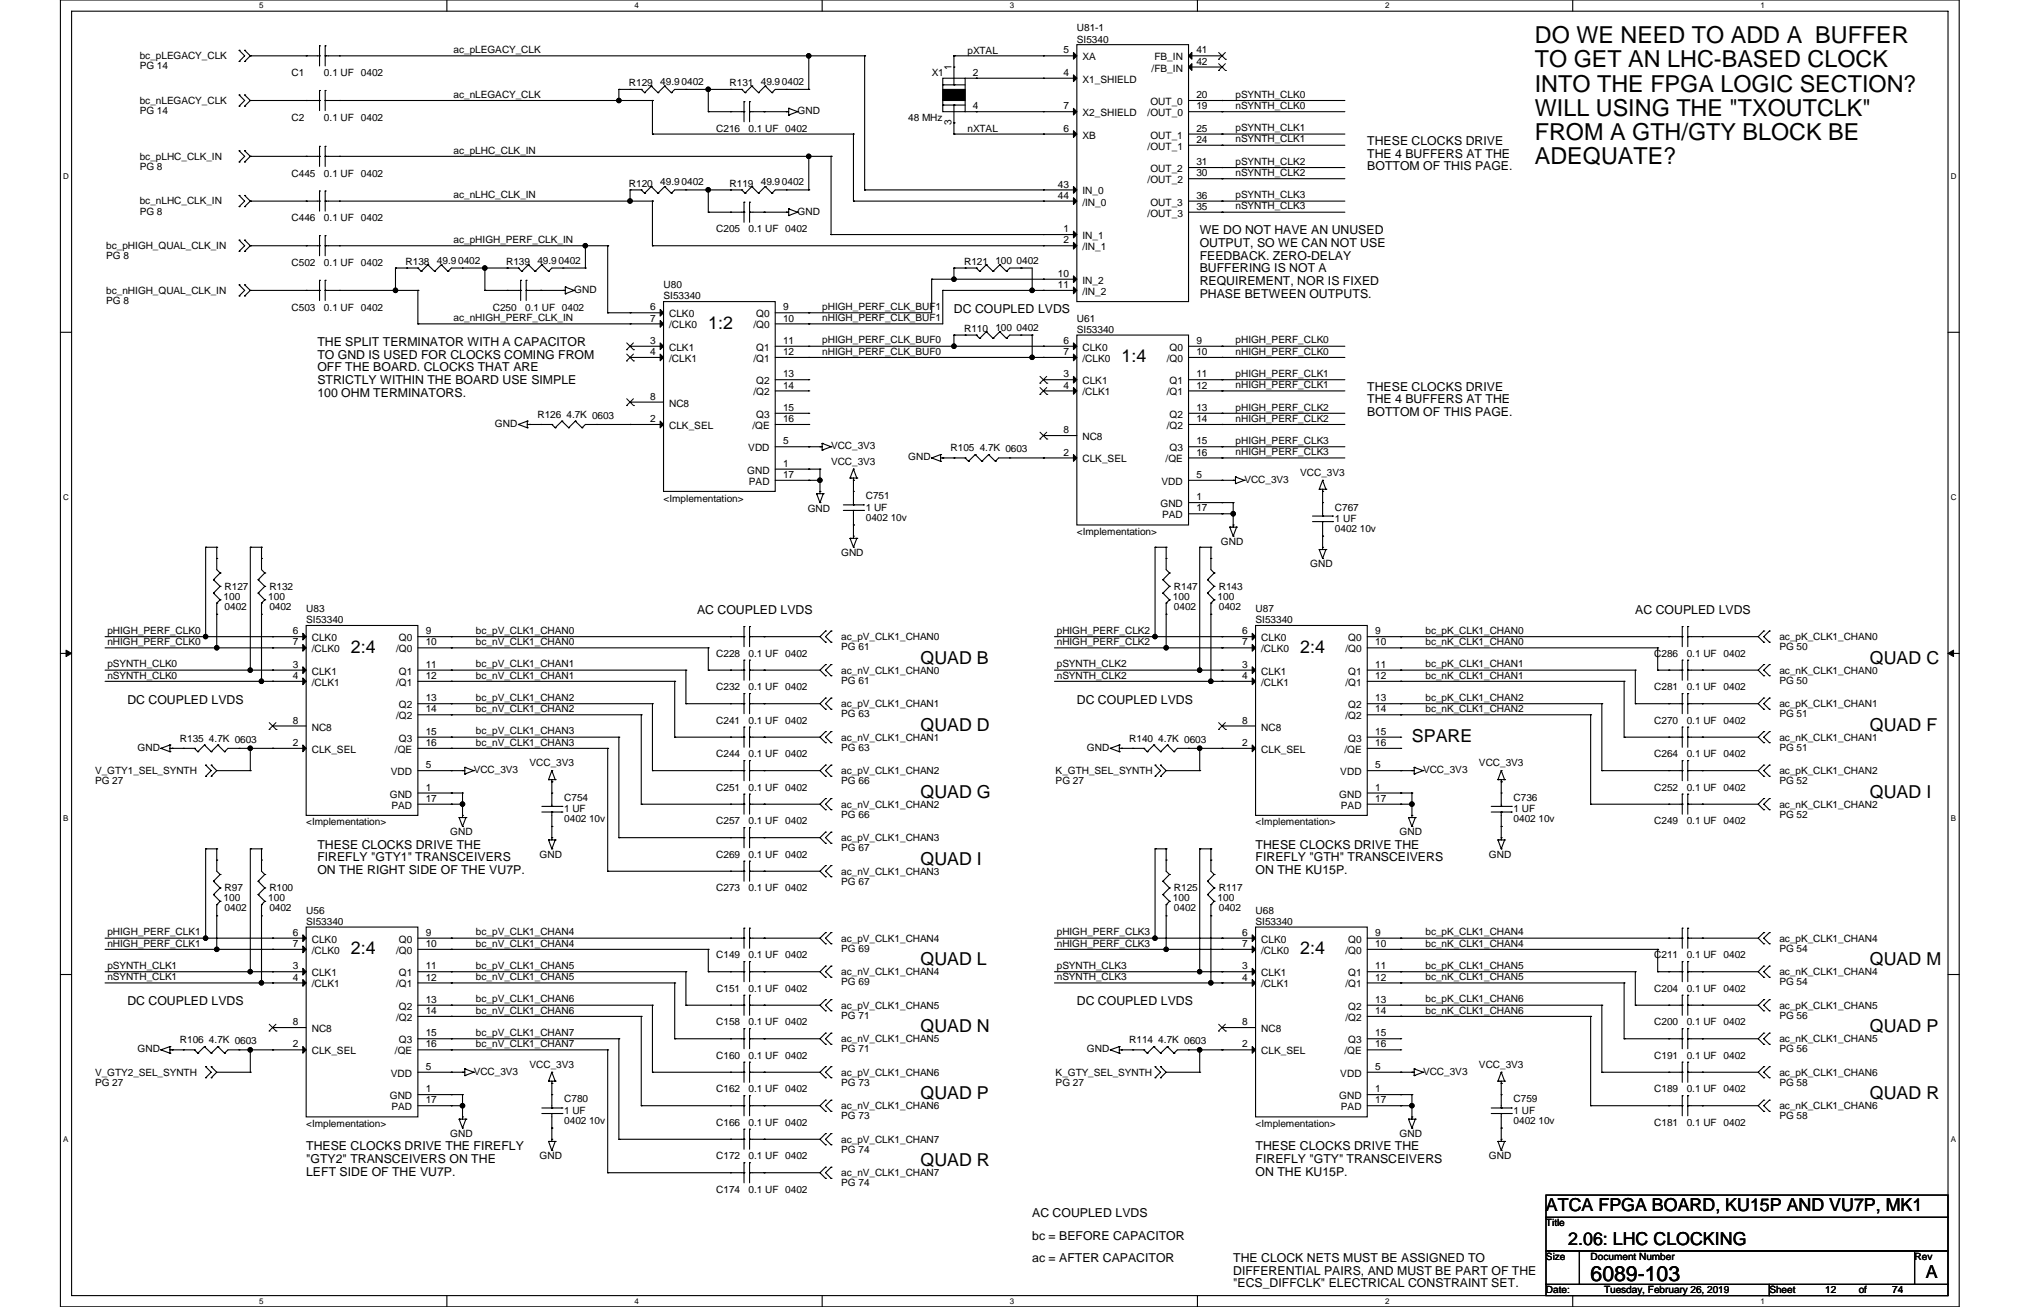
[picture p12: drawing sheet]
<svg xmlns="http://www.w3.org/2000/svg" width="432mm" height="279mm" viewBox="0 0 432 279" stroke-linecap="round" stroke-linejoin="round" font-family="sans-serif">
<defs><g id="words">
<g font-size="5">
<text x="328.1" y="9.2">DO WE NEED TO ADD A BUFFER</text>
<text x="328.1" y="14.4">TO GET AN LHC-BASED CLOCK</text>
<text x="328.1" y="19.6">INTO THE FPGA LOGIC SECTION?</text>
<text x="328.1" y="24.7">WILL USING THE &quot;TXOUTCLK&quot;</text>
<text x="328.1" y="29.9">FROM A GTH/GTY BLOCK BE</text>
<text x="328.1" y="35.1">ADEQUATE?</text>
</g>
<text font-size="4.5" x="340" y="273.9">6089-103</text>
<g font-size="3.8">
<text x="151.4" y="70.3">1:2</text>
<text x="239.7" y="77.4">1:4</text>
<text x="75" y="139.5">2:4</text>
<text x="196.8" y="141.9">QUAD B</text>
<text x="277.9" y="139.5">2:4</text>
<text x="399.7" y="141.9">QUAD C</text>
<text x="196.8" y="156.2">QUAD D</text>
<text x="301.8" y="158.6">SPARE</text>
<text x="399.7" y="156.2">QUAD F</text>
<text x="196.8" y="170.6">QUAD G</text>
<text x="399.7" y="170.6">QUAD I</text>
<text x="196.8" y="184.9">QUAD I</text>
<text x="75" y="204">2:4</text>
<text x="277.9" y="204">2:4</text>
<text x="196.8" y="206.4">QUAD L</text>
<text x="399.7" y="206.4">QUAD M</text>
<text x="196.8" y="220.7">QUAD N</text>
<text x="399.7" y="220.7">QUAD P</text>
<text x="196.8" y="235">QUAD P</text>
<text x="399.7" y="235">QUAD R</text>
<text x="196.8" y="249.4">QUAD R</text>
<text x="330.5" y="258.9">ATCA FPGA BOARD, KU15P AND VU7P, MK1</text>
<text x="335.2" y="266.1">2.06: LHC CLOCKING</text>
<text x="411.6" y="273.2">A</text>
</g>
<g font-size="2.6">
<text x="292.3" y="31">THESE CLOCKS DRIVE</text>
<text x="292.3" y="33.7">THE 4 BUFFERS AT THE</text>
<text x="292.3" y="36.4">BOTTOM OF THIS PAGE.</text>
<text x="256.5" y="50.1">WE DO NOT HAVE AN UNUSED</text>
<text x="256.5" y="52.8">OUTPUT, SO WE CAN NOT USE</text>
<text x="256.5" y="55.5">FEEDBACK. ZERO-DELAY</text>
<text x="256.5" y="58.2">BUFFERING IS NOT A</text>
<text x="256.5" y="60.9">REQUIREMENT, NOR IS FIXED</text>
<text x="256.5" y="63.6">PHASE BETWEEN OUTPUTS.</text>
<text x="203.9" y="66.8">DC COUPLED LVDS</text>
<text x="67.8" y="74">THE SPLIT TERMINATOR WITH A CAPACITOR</text>
<text x="67.8" y="76.7">TO GND IS USED FOR CLOCKS COMING FROM</text>
<text x="67.8" y="79.4">OFF THE BOARD. CLOCKS THAT ARE</text>
<text x="67.8" y="82.1">STRICTLY WITHIN THE BOARD USE SIMPLE</text>
<text x="292.3" y="83.5">THESE CLOCKS DRIVE</text>
<text x="67.8" y="84.8">100 OHM TERMINATORS.</text>
<text x="292.3" y="86.2">THE 4 BUFFERS AT THE</text>
<text x="292.3" y="88.9">BOTTOM OF THIS PAGE.</text>
<text x="149" y="131.3">AC COUPLED LVDS</text>
<text x="349.6" y="131.3">AC COUPLED LVDS</text>
<text x="27.2" y="150.4">DC COUPLED LVDS</text>
<text x="230.2" y="150.4">DC COUPLED LVDS</text>
<text x="67.8" y="181.4">THESE CLOCKS DRIVE THE</text>
<text x="67.8" y="184.1">FIREFLY &quot;GTY1&quot; TRANSCEIVERS</text>
<text x="268.4" y="181.4">THESE CLOCKS DRIVE THE</text>
<text x="268.4" y="184.1">FIREFLY &quot;GTH&quot; TRANSCEIVERS</text>
<text x="67.8" y="186.8">ON THE RIGHT SIDE OF THE VU7P.</text>
<text x="268.4" y="186.8">ON THE KU15P.</text>
<text x="27.2" y="214.8">DC COUPLED LVDS</text>
<text x="230.2" y="214.8">DC COUPLED LVDS</text>
<text x="65.4" y="245.9">THESE CLOCKS DRIVE THE FIREFLY</text>
<text x="268.4" y="245.9">THESE CLOCKS DRIVE THE</text>
<text x="65.4" y="248.6">&quot;GTY2&quot; TRANSCEIVERS ON THE</text>
<text x="65.4" y="251.3">LEFT SIDE OF THE VU7P.</text>
<text x="268.4" y="248.6">FIREFLY &quot;GTY&quot; TRANSCEIVERS</text>
<text x="268.4" y="251.3">ON THE KU15P.</text>
<text x="220.6" y="260.2">AC COUPLED LVDS</text>
<text x="220.6" y="265">bc = BEFORE CAPACITOR</text>
<text x="220.6" y="269.8">ac = AFTER CAPACITOR</text>
<text x="263.6" y="269.8">THE CLOCK NETS MUST BE ASSIGNED TO</text>
<text x="263.6" y="272.5">DIFFERENTIAL PAIRS, AND MUST BE PART OF THE</text>
<text x="263.6" y="275.2">&quot;ECS_DIFFCLK&quot; ELECTRICAL CONSTRAINT SET.</text>
</g>
<g font-size="2.2">
<text x="227.3" y="11.4">5</text>
<text x="255.7" y="11.4">41</text>
<text x="203.4" y="15" transform="rotate(-90 203.4 15)">1</text>
<text x="208" y="16.2">2</text>
<text x="227.3" y="16.2">4</text>
<text x="231.4" y="12.9">XA</text>
<text x="231.4" y="17.7">X1_SHIELD</text>
<text x="246.2" y="15.3">/FB_IN</text>
<text x="246.8" y="12.9">FB_IN</text>
<text x="255.7" y="13.8">42</text>
<text x="208" y="23.4">4</text>
<text x="227.3" y="23.4">7</text>
<text x="245.9" y="22.5">OUT_0</text>
<text x="255.7" y="21">20</text>
<text x="255.7" y="23.4">19</text>
<text x="203.4" y="26.8" transform="rotate(-90 203.4 26.8)">3</text>
<text x="227.3" y="28.2">6</text>
<text x="231.4" y="29.6">XB</text>
<text x="231.4" y="24.8">X2_SHIELD</text>
<text x="245.3" y="24.8">/OUT_0</text>
<text x="245.9" y="29.6">OUT_1</text>
<text x="255.7" y="28.2">25</text>
<text x="245.3" y="32">/OUT_1</text>
<text x="255.7" y="30.5">24</text>
<text x="255.7" y="35.3">31</text>
<text x="226.1" y="40.1">43</text>
<text x="231.4" y="41.6">IN_0</text>
<text x="245.3" y="39.2">/OUT_2</text>
<text x="245.9" y="36.8">OUT_2</text>
<text x="255.7" y="37.7">30</text>
<text x="226.1" y="42.5">44</text>
<text x="231.4" y="44">/IN_0</text>
<text x="245.3" y="46.3">/OUT_3</text>
<text x="245.9" y="44">OUT_3</text>
<text x="255.7" y="42.5">36</text>
<text x="255.7" y="44.9">35</text>
<text x="227.3" y="49.6">1</text>
<text x="227.3" y="52">2</text>
<text x="231.4" y="51.1">IN_1</text>
<text x="231.4" y="53.5">/IN_1</text>
<text x="226.1" y="59.2">10</text>
<text x="226.1" y="61.6">11</text>
<text x="231.4" y="60.7">IN_2</text>
<text x="231.4" y="63.1">/IN_2</text>
<text x="139" y="66.4">6</text>
<text x="139" y="68.7">7</text>
<text x="143" y="67.8">CLK0</text>
<text x="143" y="70.2">/CLK0</text>
<text x="161.1" y="70.2">/Q0</text>
<text x="161.6" y="67.8">Q0</text>
<text x="167.4" y="66.4">9</text>
<text x="167.4" y="68.7">10</text>
<text x="139" y="73.5">3</text>
<text x="139" y="75.9">4</text>
<text x="143" y="75">CLK1</text>
<text x="143" y="77.4">/CLK1</text>
<text x="161.1" y="77.4">/Q1</text>
<text x="161.6" y="75">Q1</text>
<text x="167.4" y="73.5">11</text>
<text x="167.4" y="75.9">12</text>
<text x="227.3" y="73.5">6</text>
<text x="227.3" y="75.9">7</text>
<text x="231.4" y="75">CLK0</text>
<text x="231.4" y="77.4">/CLK0</text>
<text x="249.4" y="77.4">/Q0</text>
<text x="250" y="75">Q0</text>
<text x="255.7" y="73.5">9</text>
<text x="255.7" y="75.9">10</text>
<text x="161.6" y="82.1">Q2</text>
<text x="167.4" y="80.7">13</text>
<text x="167.4" y="83.1">14</text>
<text x="227.3" y="80.7">3</text>
<text x="227.3" y="83.1">4</text>
<text x="231.4" y="82.1">CLK1</text>
<text x="250" y="82.1">Q1</text>
<text x="255.7" y="80.7">11</text>
<text x="255.7" y="83.1">12</text>
<text x="139" y="85.4">8</text>
<text x="143" y="86.9">NC8</text>
<text x="161.1" y="84.5">/Q2</text>
<text x="161.6" y="89.3">Q3</text>
<text x="167.4" y="87.8">15</text>
<text x="231.4" y="84.5">/CLK1</text>
<text x="249.4" y="84.5">/Q1</text>
<text x="250" y="89.3">Q2</text>
<text x="255.7" y="87.8">13</text>
<text x="139" y="90.2">2</text>
<text x="143" y="91.7">CLK_SEL</text>
<text x="160.8" y="91.7">/QE</text>
<text x="167.4" y="90.2">16</text>
<text x="167.4" y="95">5</text>
<text x="227.3" y="92.6">8</text>
<text x="231.4" y="94.1">NC8</text>
<text x="249.4" y="91.7">/Q2</text>
<text x="255.7" y="90.2">14</text>
<text x="255.7" y="95">15</text>
<text x="159.7" y="101.3">GND</text>
<text x="160" y="96.5">VDD</text>
<text x="167.4" y="99.8">1</text>
<text x="227.3" y="97.4">2</text>
<text x="231.4" y="98.9">CLK_SEL</text>
<text x="249.2" y="98.9">/QE</text>
<text x="250" y="96.5">Q3</text>
<text x="255.7" y="97.4">16</text>
<text x="160.1" y="103.7">PAD</text>
<text x="167.4" y="102.2">17</text>
<text x="248.3" y="103.7">VDD</text>
<text x="255.7" y="102.2">5</text>
<text x="255.7" y="106.9">1</text>
<text x="248.1" y="108.4">GND</text>
<text x="248.4" y="110.8">PAD</text>
<text x="255.7" y="109.3">17</text>
<text x="62.6" y="135.6">6</text>
<text x="62.6" y="138">7</text>
<text x="66.6" y="137.1">CLK0</text>
<text x="85.3" y="137.1">Q0</text>
<text x="91" y="135.6">9</text>
<text x="91" y="138">10</text>
<text x="265.5" y="135.6">6</text>
<text x="265.5" y="138">7</text>
<text x="269.6" y="137.1">CLK0</text>
<text x="288.2" y="137.1">Q0</text>
<text x="293.9" y="135.6">9</text>
<text x="293.9" y="138">10</text>
<text x="62.6" y="142.7">3</text>
<text x="66.6" y="139.5">/CLK0</text>
<text x="84.7" y="139.5">/Q0</text>
<text x="91" y="142.7">11</text>
<text x="265.5" y="142.7">3</text>
<text x="269.6" y="139.5">/CLK0</text>
<text x="287.6" y="139.5">/Q0</text>
<text x="293.9" y="142.7">11</text>
<text x="62.6" y="145.1">4</text>
<text x="66.6" y="144.2">CLK1</text>
<text x="66.6" y="146.6">/CLK1</text>
<text x="84.7" y="146.6">/Q1</text>
<text x="85.3" y="144.2">Q1</text>
<text x="91" y="145.1">12</text>
<text x="91" y="149.9">13</text>
<text x="265.5" y="145.1">4</text>
<text x="269.6" y="144.2">CLK1</text>
<text x="269.6" y="146.6">/CLK1</text>
<text x="287.6" y="146.6">/Q1</text>
<text x="288.2" y="144.2">Q1</text>
<text x="293.9" y="145.1">12</text>
<text x="293.9" y="149.9">13</text>
<text x="62.6" y="154.7">8</text>
<text x="84.7" y="153.8">/Q2</text>
<text x="85.3" y="151.4">Q2</text>
<text x="91" y="152.3">14</text>
<text x="265.5" y="154.7">8</text>
<text x="287.6" y="153.8">/Q2</text>
<text x="288.2" y="151.4">Q2</text>
<text x="293.9" y="152.3">14</text>
<text x="62.6" y="159.5">2</text>
<text x="66.6" y="161">CLK_SEL</text>
<text x="66.6" y="156.2">NC8</text>
<text x="84.4" y="161">/QE</text>
<text x="85.3" y="158.6">Q3</text>
<text x="91" y="157.1">15</text>
<text x="91" y="159.5">16</text>
<text x="265.5" y="159.5">2</text>
<text x="269.6" y="161">CLK_SEL</text>
<text x="269.6" y="156.2">NC8</text>
<text x="287.4" y="161">/QE</text>
<text x="288.2" y="158.6">Q3</text>
<text x="293.9" y="157.1">15</text>
<text x="293.9" y="159.5">16</text>
<text x="83.6" y="165.7">VDD</text>
<text x="91" y="164.2">5</text>
<text x="286.5" y="165.7">VDD</text>
<text x="293.9" y="164.2">5</text>
<text x="83.3" y="170.5">GND</text>
<text x="83.7" y="172.9">PAD</text>
<text x="91" y="169">1</text>
<text x="91" y="171.4">17</text>
<text x="286.3" y="170.5">GND</text>
<text x="286.6" y="172.9">PAD</text>
<text x="293.9" y="169">1</text>
<text x="293.9" y="171.4">17</text>
<text x="62.6" y="200">6</text>
<text x="62.6" y="202.4">7</text>
<text x="66.6" y="201.5">CLK0</text>
<text x="66.6" y="203.9">/CLK0</text>
<text x="84.7" y="203.9">/Q0</text>
<text x="85.3" y="201.5">Q0</text>
<text x="91" y="200">9</text>
<text x="91" y="202.4">10</text>
<text x="265.5" y="200">6</text>
<text x="265.5" y="202.4">7</text>
<text x="269.6" y="201.5">CLK0</text>
<text x="269.6" y="203.9">/CLK0</text>
<text x="287.6" y="203.9">/Q0</text>
<text x="288.2" y="201.5">Q0</text>
<text x="293.9" y="200">9</text>
<text x="293.9" y="202.4">10</text>
<text x="62.6" y="207.2">3</text>
<text x="62.6" y="209.6">4</text>
<text x="66.6" y="208.7">CLK1</text>
<text x="85.3" y="208.7">Q1</text>
<text x="91" y="207.2">11</text>
<text x="91" y="209.6">12</text>
<text x="265.5" y="207.2">3</text>
<text x="265.5" y="209.6">4</text>
<text x="269.6" y="208.7">CLK1</text>
<text x="288.2" y="208.7">Q1</text>
<text x="293.9" y="207.2">11</text>
<text x="293.9" y="209.6">12</text>
<text x="66.6" y="211.1">/CLK1</text>
<text x="84.7" y="211.1">/Q1</text>
<text x="85.3" y="215.9">Q2</text>
<text x="91" y="214.4">13</text>
<text x="269.6" y="211.1">/CLK1</text>
<text x="287.6" y="211.1">/Q1</text>
<text x="288.2" y="215.9">Q2</text>
<text x="293.9" y="214.4">13</text>
<text x="62.6" y="219.2">8</text>
<text x="66.6" y="220.6">NC8</text>
<text x="84.7" y="218.2">/Q2</text>
<text x="91" y="216.8">14</text>
<text x="91" y="221.6">15</text>
<text x="265.5" y="219.2">8</text>
<text x="269.6" y="220.6">NC8</text>
<text x="287.6" y="218.2">/Q2</text>
<text x="293.9" y="216.8">14</text>
<text x="293.9" y="221.6">15</text>
<text x="62.6" y="223.9">2</text>
<text x="66.6" y="225.4">CLK_SEL</text>
<text x="84.4" y="225.4">/QE</text>
<text x="85.3" y="223">Q3</text>
<text x="91" y="223.9">16</text>
<text x="265.5" y="223.9">2</text>
<text x="269.6" y="225.4">CLK_SEL</text>
<text x="287.4" y="225.4">/QE</text>
<text x="288.2" y="223">Q3</text>
<text x="293.9" y="223.9">16</text>
<text x="83.6" y="230.2">VDD</text>
<text x="91" y="228.7">5</text>
<text x="91" y="233.5">1</text>
<text x="286.5" y="230.2">VDD</text>
<text x="293.9" y="228.7">5</text>
<text x="293.9" y="233.5">1</text>
<text x="83.3" y="235">GND</text>
<text x="83.7" y="237.3">PAD</text>
<text x="91" y="235.9">17</text>
<text x="286.3" y="235">GND</text>
<text x="286.6" y="237.3">PAD</text>
<text x="293.9" y="235.9">17</text>
</g>
<g font-size="2.1">
<text x="97" y="11.3">ac_pLEGACY_CLK</text>
<text x="206.8" y="11.5">pXTAL</text>
<text x="230.2" y="6.7">U81-1</text>
<text x="230.2" y="9.1">SI5340</text>
<text x="29.9" y="12.7">bc_pLEGACY_CLK</text>
<text x="29.9" y="14.8">PG 14</text>
<text x="62.3" y="16.3">C1</text>
<text x="69.3" y="16.3">0.1 UF 0402</text>
<text x="199.2" y="16.3">X1</text>
<text x="29.9" y="22.2">bc_nLEGACY_CLK</text>
<text x="97" y="20.9">ac_nLEGACY_CLK</text>
<text x="134.5" y="18.4">R129</text>
<text x="141.1" y="18.2">49.9 0402</text>
<text x="155.9" y="18.4">R131</text>
<text x="162.6" y="18.2">49.9 0402</text>
<text x="264.1" y="20.9">pSYNTH_CLK0</text>
<text x="264.1" y="23.3">nSYNTH_CLK0</text>
<text x="29.9" y="24.4">PG 14</text>
<text x="62.3" y="25.8">C2</text>
<text x="69.3" y="25.8">0.1 UF 0402</text>
<text x="153.1" y="28.2">C216</text>
<text x="160" y="28.2">0.1 UF 0402</text>
<text x="170.5" y="24.4">GND</text>
<text x="194.1" y="25.8">48 MHz</text>
<text x="206.8" y="28.2">nXTAL</text>
<text x="264.1" y="28.1">pSYNTH_CLK1</text>
<text x="29.9" y="34.2">bc_pLHC_CLK_IN</text>
<text x="97" y="32.8">ac_pLHC_CLK_IN</text>
<text x="264.1" y="30.5">nSYNTH_CLK1</text>
<text x="264.1" y="35.2">pSYNTH_CLK2</text>
<text x="29.9" y="36.3">PG 8</text>
<text x="62.3" y="37.7">C445</text>
<text x="69.3" y="37.7">0.1 UF 0402</text>
<text x="134.5" y="39.9">R120</text>
<text x="141.1" y="39.6">49.9 0402</text>
<text x="155.9" y="39.9">R119</text>
<text x="162.6" y="39.6">49.9 0402</text>
<text x="264.1" y="37.6">nSYNTH_CLK2</text>
<text x="29.9" y="43.7">bc_nLHC_CLK_IN</text>
<text x="29.9" y="45.9">PG 8</text>
<text x="62.3" y="47.3">C446</text>
<text x="69.3" y="47.3">0.1 UF 0402</text>
<text x="97" y="42.4">ac_nLHC_CLK_IN</text>
<text x="170.5" y="45.9">GND</text>
<text x="264.1" y="42.4">pSYNTH_CLK3</text>
<text x="264.1" y="44.8">nSYNTH_CLK3</text>
<text x="22.7" y="53.3">bc_pHIGH_QUAL_CLK_IN</text>
<text x="97" y="51.9">ac_pHIGH_PERF_CLK_IN</text>
<text x="153.1" y="49.7">C205</text>
<text x="160" y="49.7">0.1 UF 0402</text>
<text x="22.7" y="55.4">PG 8</text>
<text x="62.3" y="56.9">C502</text>
<text x="69.3" y="56.9">0.1 UF 0402</text>
<text x="86.7" y="56.6">R138</text>
<text x="93.4" y="56.4">49.9 0402</text>
<text x="108.2" y="56.6">R139</text>
<text x="114.9" y="56.4">49.9 0402</text>
<text x="206.1" y="56.6">R121</text>
<text x="212.8" y="56.4">100 0402</text>
<text x="22.7" y="62.8">bc_nHIGH_QUAL_CLK_IN</text>
<text x="22.7" y="65">PG 8</text>
<text x="122.7" y="62.6">GND</text>
<text x="141.8" y="61.6">U80</text>
<text x="141.8" y="64">SI53340</text>
<text x="62.3" y="66.4">C503</text>
<text x="69.3" y="66.4">0.1 UF 0402</text>
<text x="97" y="68.6">ac_nHIGH_PERF_CLK_IN</text>
<text x="105.3" y="66.4">C250</text>
<text x="112.2" y="66.4">0.1 UF 0402</text>
<text x="175.8" y="68.6">nHIGH_PERF_CLK_BUF1</text>
<text x="175.8" y="66.3">pHIGH_PERF_CLK_BUF1</text>
<text x="206.1" y="70.9">R110</text>
<text x="212.8" y="70.7">100 0402</text>
<text x="230.2" y="68.8">U61</text>
<text x="230.2" y="71.2">SI53340</text>
<text x="175.8" y="73.4">pHIGH_PERF_CLK_BUF0</text>
<text x="175.8" y="75.8">nHIGH_PERF_CLK_BUF0</text>
<text x="264.1" y="73.4">pHIGH_PERF_CLK0</text>
<text x="264.1" y="75.8">nHIGH_PERF_CLK0</text>
<text x="264.1" y="80.6">pHIGH_PERF_CLK1</text>
<text x="264.1" y="83">nHIGH_PERF_CLK1</text>
<text x="114.9" y="89.3">R126 4.7K 0603</text>
<text x="264.1" y="87.8">pHIGH_PERF_CLK2</text>
<text x="105.8" y="91.2">GND</text>
<text x="264.1" y="90.1">nHIGH_PERF_CLK2</text>
<text x="264.1" y="94.9">pHIGH_PERF_CLK3</text>
<text x="177.7" y="96">VCC_3V3</text>
<text x="177.7" y="99.3">VCC_3V3</text>
<text x="194.1" y="98.4">GND</text>
<text x="203.2" y="96.5">R105 4.7K 0603</text>
<text x="264.1" y="97.3">nHIGH_PERF_CLK3</text>
<text x="277.9" y="101.7">VCC_3V3</text>
<text x="141.8" y="107.2">&lt;Implementation&gt;</text>
<text x="185.1" y="106.7">C751</text>
<text x="266" y="103.2">VCC_3V3</text>
<text x="172.7" y="109.4">GND</text>
<text x="185.1" y="109.1">1 UF</text>
<text x="185.1" y="111.3">0402 10v</text>
<text x="285.3" y="109.1">C767</text>
<text x="285.3" y="111.5">1 UF</text>
<text x="285.3" y="113.7">0402 10v</text>
<text x="179.8" y="118.9">GND</text>
<text x="230.2" y="114.4">&lt;Implementation&gt;</text>
<text x="261" y="116.5">GND</text>
<text x="280.1" y="121.3">GND</text>
<text x="47.8" y="128.2">100</text>
<text x="48" y="126.1">R127</text>
<text x="48" y="130.4">0402</text>
<text x="57.3" y="128.2">100</text>
<text x="57.6" y="126.1">R132</text>
<text x="57.6" y="130.4">0402</text>
<text x="65.4" y="130.9">U83</text>
<text x="250.7" y="128.2">100</text>
<text x="251" y="126.1">R147</text>
<text x="251" y="130.4">0402</text>
<text x="260.3" y="128.2">100</text>
<text x="260.5" y="126.1">R143</text>
<text x="260.5" y="130.4">0402</text>
<text x="268.4" y="130.9">U87</text>
<text x="22.9" y="135.5">pHIGH_PERF_CLK0</text>
<text x="22.9" y="137.9">nHIGH_PERF_CLK0</text>
<text x="65.4" y="133.2">SI53340</text>
<text x="101.7" y="135.5">bc_pV_CLK1_CHAN0</text>
<text x="101.7" y="137.9">bc_nV_CLK1_CHAN0</text>
<text x="179.8" y="136.8">ac_pV_CLK1_CHAN0</text>
<text x="225.9" y="135.5">pHIGH_PERF_CLK2</text>
<text x="225.9" y="137.9">nHIGH_PERF_CLK2</text>
<text x="268.4" y="133.2">SI53340</text>
<text x="304.7" y="135.5">bc_pK_CLK1_CHAN0</text>
<text x="304.7" y="137.9">bc_nK_CLK1_CHAN0</text>
<text x="380.4" y="136.8">ac_pK_CLK1_CHAN0</text>
<text x="22.9" y="142.7">pSYNTH_CLK0</text>
<text x="101.7" y="142.7">bc_pV_CLK1_CHAN1</text>
<text x="153.1" y="140.4">C228</text>
<text x="160" y="140.4">0.1 UF 0402</text>
<text x="179.8" y="139">PG 61</text>
<text x="179.8" y="144">ac_nV_CLK1_CHAN0</text>
<text x="225.9" y="142.7">pSYNTH_CLK2</text>
<text x="304.7" y="142.7">bc_pK_CLK1_CHAN1</text>
<text x="353.6" y="140.4">C286</text>
<text x="360.6" y="140.4">0.1 UF 0402</text>
<text x="380.4" y="139">PG 50</text>
<text x="380.4" y="144">ac_nK_CLK1_CHAN0</text>
<text x="22.9" y="145.1">nSYNTH_CLK0</text>
<text x="101.7" y="145.1">bc_nV_CLK1_CHAN1</text>
<text x="101.7" y="149.8">bc_pV_CLK1_CHAN2</text>
<text x="153.1" y="147.6">C232</text>
<text x="160" y="147.6">0.1 UF 0402</text>
<text x="179.8" y="146.1">PG 61</text>
<text x="225.9" y="145.1">nSYNTH_CLK2</text>
<text x="304.7" y="145.1">bc_nK_CLK1_CHAN1</text>
<text x="304.7" y="149.8">bc_pK_CLK1_CHAN2</text>
<text x="353.6" y="147.6">C281</text>
<text x="360.6" y="147.6">0.1 UF 0402</text>
<text x="380.4" y="146.1">PG 50</text>
<text x="101.7" y="152.2">bc_nV_CLK1_CHAN2</text>
<text x="153.1" y="154.7">C241</text>
<text x="160" y="154.7">0.1 UF 0402</text>
<text x="179.8" y="151.2">ac_pV_CLK1_CHAN1</text>
<text x="179.8" y="153.3">PG 63</text>
<text x="304.7" y="152.2">bc_nK_CLK1_CHAN2</text>
<text x="353.6" y="154.7">C270</text>
<text x="360.6" y="154.7">0.1 UF 0402</text>
<text x="380.4" y="151.2">ac_pK_CLK1_CHAN1</text>
<text x="380.4" y="153.3">PG 51</text>
<text x="29.4" y="160.5">GND</text>
<text x="38.5" y="158.6">R135 4.7K 0603</text>
<text x="101.7" y="157">bc_pV_CLK1_CHAN3</text>
<text x="101.7" y="159.4">bc_nV_CLK1_CHAN3</text>
<text x="153.1" y="161.9">C244</text>
<text x="160" y="161.9">0.1 UF 0402</text>
<text x="179.8" y="158.3">ac_nV_CLK1_CHAN1</text>
<text x="179.8" y="160.5">PG 63</text>
<text x="232.3" y="160.5">GND</text>
<text x="241.4" y="158.6">R140 4.7K 0603</text>
<text x="353.6" y="161.9">C264</text>
<text x="360.6" y="161.9">0.1 UF 0402</text>
<text x="380.4" y="158.3">ac_nK_CLK1_CHAN1</text>
<text x="380.4" y="160.5">PG 51</text>
<text x="20.3" y="165.5">V_GTY1_SEL_SYNTH</text>
<text x="20.3" y="167.6">PG 27</text>
<text x="101.3" y="165.2">VCC_3V3</text>
<text x="113.2" y="163.8">VCC_3V3</text>
<text x="179.8" y="165.5">ac_pV_CLK1_CHAN2</text>
<text x="179.8" y="167.6">PG 66</text>
<text x="225.7" y="165.5">K_GTH_SEL_SYNTH</text>
<text x="225.7" y="167.6">PG 27</text>
<text x="304.2" y="165.2">VCC_3V3</text>
<text x="316.1" y="163.8">VCC_3V3</text>
<text x="380.4" y="165.5">ac_pK_CLK1_CHAN2</text>
<text x="380.4" y="167.6">PG 52</text>
<text x="120.6" y="171.2">C754</text>
<text x="120.6" y="173.6">1 UF</text>
<text x="153.1" y="169.1">C251</text>
<text x="160" y="169.1">0.1 UF 0402</text>
<text x="179.8" y="172.6">ac_nV_CLK1_CHAN2</text>
<text x="323.5" y="171.2">C736</text>
<text x="323.5" y="173.6">1 UF</text>
<text x="353.6" y="169.1">C252</text>
<text x="360.6" y="169.1">0.1 UF 0402</text>
<text x="380.4" y="172.6">ac_nK_CLK1_CHAN2</text>
<text x="65.4" y="176.5">&lt;Implementation&gt;</text>
<text x="96.2" y="178.6">GND</text>
<text x="120.6" y="175.7">0402 10v</text>
<text x="153.1" y="176.2">C257</text>
<text x="160" y="176.2">0.1 UF 0402</text>
<text x="179.8" y="174.8">PG 66</text>
<text x="179.8" y="179.8">ac_pV_CLK1_CHAN3</text>
<text x="268.4" y="176.5">&lt;Implementation&gt;</text>
<text x="299.2" y="178.6">GND</text>
<text x="323.5" y="175.7">0402 10v</text>
<text x="353.6" y="176.2">C249</text>
<text x="360.6" y="176.2">0.1 UF 0402</text>
<text x="380.4" y="174.8">PG 52</text>
<text x="115.3" y="183.4">GND</text>
<text x="153.1" y="183.4">C269</text>
<text x="160" y="183.4">0.1 UF 0402</text>
<text x="179.8" y="181.9">PG 67</text>
<text x="318.3" y="183.4">GND</text>
<text x="48" y="190.5">R97</text>
<text x="57.6" y="190.5">R100</text>
<text x="153.1" y="190.5">C273</text>
<text x="160" y="190.5">0.1 UF 0402</text>
<text x="179.8" y="187">ac_nV_CLK1_CHAN3</text>
<text x="179.8" y="189.1">PG 67</text>
<text x="251" y="190.5">R125</text>
<text x="260.5" y="190.5">R117</text>
<text x="47.8" y="192.7">100</text>
<text x="48" y="194.8">0402</text>
<text x="57.3" y="192.7">100</text>
<text x="57.6" y="194.8">0402</text>
<text x="65.4" y="195.3">U56</text>
<text x="65.4" y="197.7">SI53340</text>
<text x="250.7" y="192.7">100</text>
<text x="251" y="194.8">0402</text>
<text x="260.3" y="192.7">100</text>
<text x="260.5" y="194.8">0402</text>
<text x="268.4" y="195.3">U68</text>
<text x="268.4" y="197.7">SI53340</text>
<text x="22.9" y="200">pHIGH_PERF_CLK1</text>
<text x="22.9" y="202.4">nHIGH_PERF_CLK1</text>
<text x="101.7" y="200">bc_pV_CLK1_CHAN4</text>
<text x="101.7" y="202.4">bc_nV_CLK1_CHAN4</text>
<text x="179.8" y="201.3">ac_pV_CLK1_CHAN4</text>
<text x="179.8" y="203.5">PG 69</text>
<text x="225.9" y="200">pHIGH_PERF_CLK3</text>
<text x="225.9" y="202.4">nHIGH_PERF_CLK3</text>
<text x="304.7" y="200">bc_pK_CLK1_CHAN4</text>
<text x="304.7" y="202.4">bc_nK_CLK1_CHAN4</text>
<text x="380.4" y="201.3">ac_pK_CLK1_CHAN4</text>
<text x="380.4" y="203.5">PG 54</text>
<text x="22.9" y="207.1">pSYNTH_CLK1</text>
<text x="22.9" y="209.5">nSYNTH_CLK1</text>
<text x="101.7" y="207.1">bc_pV_CLK1_CHAN5</text>
<text x="101.7" y="209.5">bc_nV_CLK1_CHAN5</text>
<text x="153.1" y="204.9">C149</text>
<text x="160" y="204.9">0.1 UF 0402</text>
<text x="179.8" y="208.4">ac_nV_CLK1_CHAN4</text>
<text x="225.9" y="207.1">pSYNTH_CLK3</text>
<text x="225.9" y="209.5">nSYNTH_CLK3</text>
<text x="304.7" y="207.1">bc_pK_CLK1_CHAN5</text>
<text x="304.7" y="209.5">bc_nK_CLK1_CHAN5</text>
<text x="353.6" y="204.9">C211</text>
<text x="360.6" y="204.9">0.1 UF 0402</text>
<text x="380.4" y="208.4">ac_nK_CLK1_CHAN4</text>
<text x="101.7" y="214.3">bc_pV_CLK1_CHAN6</text>
<text x="153.1" y="212">C151</text>
<text x="160" y="212">0.1 UF 0402</text>
<text x="179.8" y="210.6">PG 69</text>
<text x="179.8" y="215.6">ac_pV_CLK1_CHAN5</text>
<text x="304.7" y="214.3">bc_pK_CLK1_CHAN6</text>
<text x="353.6" y="212">C204</text>
<text x="360.6" y="212">0.1 UF 0402</text>
<text x="380.4" y="210.6">PG 54</text>
<text x="380.4" y="215.6">ac_pK_CLK1_CHAN5</text>
<text x="101.7" y="216.7">bc_nV_CLK1_CHAN6</text>
<text x="101.7" y="221.5">bc_pV_CLK1_CHAN7</text>
<text x="153.1" y="219.2">C158</text>
<text x="160" y="219.2">0.1 UF 0402</text>
<text x="179.8" y="217.8">PG 71</text>
<text x="304.7" y="216.7">bc_nK_CLK1_CHAN6</text>
<text x="353.6" y="219.2">C200</text>
<text x="360.6" y="219.2">0.1 UF 0402</text>
<text x="380.4" y="217.8">PG 56</text>
<text x="29.4" y="224.9">GND</text>
<text x="38.5" y="223">R106 4.7K 0603</text>
<text x="101.7" y="223.8">bc_nV_CLK1_CHAN7</text>
<text x="153.1" y="226.4">C160</text>
<text x="160" y="226.4">0.1 UF 0402</text>
<text x="179.8" y="222.8">ac_nV_CLK1_CHAN5</text>
<text x="179.8" y="224.9">PG 71</text>
<text x="232.3" y="224.9">GND</text>
<text x="241.4" y="223">R114 4.7K 0603</text>
<text x="353.6" y="226.4">C191</text>
<text x="360.6" y="226.4">0.1 UF 0402</text>
<text x="380.4" y="222.8">ac_nK_CLK1_CHAN5</text>
<text x="380.4" y="224.9">PG 56</text>
<text x="20.3" y="230">V_GTY2_SEL_SYNTH</text>
<text x="20.3" y="232.1">PG 27</text>
<text x="101.3" y="229.7">VCC_3V3</text>
<text x="113.2" y="228.3">VCC_3V3</text>
<text x="153.1" y="233.5">C162</text>
<text x="160" y="233.5">0.1 UF 0402</text>
<text x="179.8" y="230">ac_pV_CLK1_CHAN6</text>
<text x="179.8" y="232.1">PG 73</text>
<text x="225.7" y="230">K_GTY_SEL_SYNTH</text>
<text x="225.7" y="232.1">PG 27</text>
<text x="304.2" y="229.7">VCC_3V3</text>
<text x="316.1" y="228.3">VCC_3V3</text>
<text x="353.6" y="233.5">C189</text>
<text x="360.6" y="233.5">0.1 UF 0402</text>
<text x="380.4" y="230">ac_pK_CLK1_CHAN6</text>
<text x="380.4" y="232.1">PG 58</text>
<text x="120.6" y="235.7">C780</text>
<text x="120.6" y="238.1">1 UF</text>
<text x="179.8" y="237.1">ac_nV_CLK1_CHAN6</text>
<text x="179.8" y="239.3">PG 73</text>
<text x="323.5" y="235.7">C759</text>
<text x="323.5" y="238.1">1 UF</text>
<text x="380.4" y="237.1">ac_nK_CLK1_CHAN6</text>
<text x="380.4" y="239.3">PG 58</text>
<text x="65.4" y="240.9">&lt;Implementation&gt;</text>
<text x="96.2" y="243.1">GND</text>
<text x="120.6" y="240.2">0402 10v</text>
<text x="153.1" y="240.7">C166</text>
<text x="160" y="240.7">0.1 UF 0402</text>
<text x="179.8" y="244.3">ac_pV_CLK1_CHAN7</text>
<text x="268.4" y="240.9">&lt;Implementation&gt;</text>
<text x="299.2" y="243.1">GND</text>
<text x="323.5" y="240.2">0402 10v</text>
<text x="353.6" y="240.7">C181</text>
<text x="360.6" y="240.7">0.1 UF 0402</text>
<text x="115.3" y="247.9">GND</text>
<text x="153.1" y="247.9">C172</text>
<text x="160" y="247.9">0.1 UF 0402</text>
<text x="179.8" y="246.4">PG 74</text>
<text x="179.8" y="251.4">ac_nV_CLK1_CHAN7</text>
<text x="318.3" y="247.9">GND</text>
<text x="153.1" y="255">C174</text>
<text x="160" y="255">0.1 UF 0402</text>
<text x="179.8" y="253.6">PG 74</text>
<text x="330.5" y="262.2">Title</text>
<text x="330.5" y="269.3">Size</text>
<text x="340" y="269.3">Document Number</text>
<text x="409.3" y="269.3">Rev</text>
<text x="330.5" y="276.5">Date:</text>
<text x="342.9" y="276.5">Tuesday, February 26, 2019</text>
<text x="378.2" y="276.5">Sheet</text>
<text x="390.2" y="276.5">12</text>
<text x="397.3" y="276.5">of</text>
<text x="404.5" y="276.5">74</text>
</g>
<g font-size="1.7">
<text x="55.4" y="1.8">5</text>
<text x="135.6" y="1.8">4</text>
<text x="215.9" y="1.8">3</text>
<text x="296.1" y="1.8">2</text>
<text x="376.3" y="1.8">1</text>
<text x="13.5" y="38.2">D</text>
<text x="417" y="38.2">D</text>
<text x="13.5" y="106.9">C</text>
<text x="417" y="106.9">C</text>
<text x="13.5" y="175.5">B</text>
<text x="417" y="175.5">B</text>
<text x="13.5" y="244.2">A</text>
<text x="417" y="244.2">A</text>
<text x="55.4" y="278.7">5</text>
<text x="135.6" y="278.7">4</text>
<text x="215.9" y="278.7">3</text>
<text x="296.1" y="278.7">2</text>
<text x="376.3" y="278.7">1</text>
</g>
</g></defs>
<path d="M12.9 0h405.9v279.4h-405.9zM15.3 2.4h401.1v274.6h-401.1z" fill="none" stroke="#000" stroke-width=".23"/>
<g fill="#fff">
<path d="M55.4 .3h.9v1.8h-.9z"/>
<path d="M55.4 277.2h.9v1.9h-.9z"/>
</g>
<path d="M95.5 0v2.4M95.5 277v2.4" fill="none" stroke="#000" stroke-width=".23"/>
<g fill="#fff">
<path d="M135.6 .3h1v1.8h-1z"/>
<path d="M135.6 277.2h1v1.9h-1z"/>
</g>
<path d="M175.7 0v2.4M175.7 277v2.4" fill="none" stroke="#000" stroke-width=".23"/>
<g fill="#fff">
<path d="M215.9 .3h.9v1.8h-.9z"/>
<path d="M215.9 277.2h.9v1.9h-.9z"/>
</g>
<path d="M256 0v2.4M256 277v2.4" fill="none" stroke="#000" stroke-width=".23"/>
<g fill="#fff">
<path d="M296.1 .3h.9v1.8h-.9z"/>
<path d="M296.1 277.2h.9v1.9h-.9z"/>
</g>
<path d="M336.2 0v2.4M336.2 277v2.4" fill="none" stroke="#000" stroke-width=".23"/>
<g fill="#fff">
<path d="M376.3 .3h.9v1.8h-.9z"/>
<path d="M376.3 277.2h.9v1.9h-.9z"/>
<path d="M13.5 36.7h1.3v1.9h-1.3z"/>
<path d="M417 36.7h1.3v1.9h-1.3z"/>
<path d="M13.5 105.3h1.3v1.9h-1.3z"/>
<path d="M417 105.3h1.3v1.9h-1.3z"/>
</g>
<path d="M12.9 71h2.4M416.4 71h2.4" fill="none" stroke="#000" stroke-width=".23"/>
<g fill="#fff">
<path d="M13.5 174h1.1v1.9h-1.1z"/>
<path d="M417 174h1.1v1.9h-1.1z"/>
</g>
<path d="M12.9 139.7h2.4M416.4 139.7h2.4" fill="none" stroke="#000" stroke-width=".23"/>
<path d="M14.1 139v1.4l1.2-.7zM416.4 139.7l1.2 .7v-1.4z" fill="#000" stroke="#000" stroke-width=".21"/>
<g fill="#fff">
<path d="M13.5 242.6h1.1v1.9h-1.1z"/>
<path d="M417 242.6h1.1v1.9h-1.1z"/>
</g>
<g fill="none" stroke="#000" stroke-width=".23">
<path d="M51.1 13.1h.1M51.1 10.8h.1M51.1 10.8l1.2 1.1-1.2 1.2M52.3 10.8h.1M52.3 13.1h.1M52.3 10.8l1.2 1.1M53.5 11.9h.1M53.5 11.9h14.8M53.5 11.9l-1.2 1.2M65.4 11.9h.1M68.3 19.3h.1M68.3 19.3v4.3"/>
<path d="M68.3 11.9h.1M68.3 9.8h.1M68.3 9.8v4.3M69.5 19.3h.1M69.5 19.3v4.3M69.5 9.8h.1M69.5 11.9h.1M69.5 11.9h115.3M69.5 9.8v4.3M72.6 11.9h.1M132.3 19.1h.1M132.3 19.1h4.8"/>
<path d="M132.3 19.1v2.4M134.7 19.1h.1M137.1 19.1h.1M137.1 19.1l.7 .7M137.8 19.8h.1M139.2 18.4h.1M139.2 18.4l1.5 1.4M139.2 18.4l-1.4 1.4M140.7 19.8h.1M142.1 18.4h.1M142.1 18.4l1.4 1.4M142.1 18.4l-1.4 1.4"/>
<path d="M143.5 19.8h.1M146.6 19.1h.1M151.4 19.1h.1M151.4 19.1v4.8M156.2 19.1h.1M158.6 19.1h-14.4l-.7 .7M158.6 19.1h.1M158.6 19.1l.7 .7M159.3 19.8h.1M160.7 18.4h.1M160.7 18.4l1.4 1.4M160.7 18.4l-1.4 1.4"/>
<path d="M162.1 19.8h.1M163.6 18.4h.1M163.6 18.4l1.4 1.4M163.6 18.4l-1.5 1.4M165 19.8h.1M168.1 19.1h.1M172.9 11.9h.1M172.9 19.1h.1M172.9 19.1h-7.2l-.7 .7M172.9 11.9v7.2M184.8 11.9h.1M184.8 11.9v28.7"/>
<path d="M201.5 18.1h.1M201.5 18.1h4.8M201.5 16.7h4.8v7.2h-4.8zM203.9 14.3h.1M203.9 11.9h.1M203.9 11.9v6.2M203.9 11.9h26.3M203.9 18.1h.1M206.3 16.7h23.9M208.7 16.7h.1M223 11.9h.1M223 16.7h.1"/>
<path d="M230.2 9.5h23.9v55h-23.9zM254.1 11.9h7.1M254.1 14.3h7.1M261.2 11.9h.1M261.2 14.3h.1M51.1 34.6h.1M51.1 32.2h.1M51.1 22.7h.1M51.1 20.3h.1M51.1 32.2l1.2 1.2-1.2 1.2M51.1 20.3l1.2 1.2-1.2 1.2M52.3 32.2h.1"/>
<path d="M52.3 34.6h.1M52.3 20.3h.1M52.3 22.7h.1M52.3 32.2l1.2 1.2M52.3 20.3l1.2 1.2M53.5 21.5h.1M53.5 33.4h.1M53.5 21.5h14.8M53.5 33.4l-1.2 1.2M53.5 21.5l-1.2 1.2M65.4 21.5h.1M65.4 33.4h.1"/>
<path d="M68.3 21.5h.1M68.3 33.4h.1M68.3 31.3h.1M68.3 31.3v4.3M68.3 33.4h-14.8M69.5 21.5h.1M69.5 31.3h.1M69.5 33.4h.1M69.5 31.3v4.3M69.5 33.4h108.2M72.6 21.5h.1M72.6 33.4h.1"/>
<path d="M132.3 21.5h.1M139.2 39.9h.1M139.2 39.9l1.5 1.4M139.2 39.9l-1.4 1.4M139.5 28.7h.1M139.5 21.5h.1M139.5 28.7h42.9M139.5 21.5v7.2M139.5 21.5h-70M142.1 39.9h.1M142.1 39.9l1.4 1.4M142.1 39.9l-1.4 1.4"/>
<path d="M151.4 23.9h.1M156.2 23.9h.1M159 23.9h.1M159 21.7h.1M159 23.9h-7.6M159 21.7v4.3M160.2 21.7h.1M160.2 23.9h.1M160.2 23.9h8.4M160.2 21.7v4.3M160.7 39.9h.1M160.7 39.9l1.4 1.4"/>
<path d="M160.7 39.9l-1.4 1.4M163.3 23.9h.1M163.6 39.9h.1M163.6 39.9l1.4 1.4M163.6 39.9l-1.5 1.4M168.1 23.9h.1M168.6 24.6h.1M168.6 23.2h.1M168.6 23.2v1.4M168.6 23.2l1.9 .7M170.5 23.9h.1M170.5 23.9l-1.9 .7"/>
<path d="M172.9 33.4v7.2M172.9 33.4h.1M177.7 33.4h.1M177.7 33.4v16.7M182.4 28.7h.1M182.4 28.7v14.3M201.5 22.5h.1M201.5 22.5h4.8M203.9 26.3h.1M203.9 28.7h.1M203.9 28.7h26.3M203.9 22.5h.1"/>
<path d="M203.9 22.5v6.2M206.3 23.9h23.9M208.7 23.9h.1M223 28.7h.1M223 23.9h.1M254.1 23.9h33.4M254.1 28.7h33.4M254.1 31.1h33.4M254.1 35.8h33.4M254.1 38.2h33.4M261.2 21.5h.1M261.2 23.9h.1"/>
<path d="M261.2 28.7h.1M261.2 31.1h.1M261.2 35.8h.1M261.2 38.2h.1M287.5 21.5h-33.4M51.1 53.7h.1M51.1 51.3h.1M51.1 44.2h.1M51.1 41.8h.1M51.1 51.3l1.2 1.2-1.2 1.2M51.1 41.8l1.2 1.2-1.2 1.2M52.3 51.3h.1"/>
<path d="M52.3 53.7h.1M52.3 41.8h.1M52.3 44.2h.1M52.3 51.3l1.2 1.2M52.3 41.8l1.2 1.2M53.5 43h.1M53.5 43h14.8M53.5 52.5l-1.2 1.2M53.5 43l-1.2 1.2M53.5 52.5h.1M53.5 52.5h14.8M65.4 52.5h.1"/>
<path d="M65.4 43h.1M68.3 43h.1M68.3 40.8h.1M68.3 40.8v4.3M68.3 52.5h.1M68.3 50.4h.1M68.3 59.9h.1M68.3 50.4v4.3M68.3 59.9v4.3M69.5 50.4h.1M69.5 52.5h.1M69.5 59.9h.1"/>
<path d="M69.5 50.4v4.3M69.5 59.9v4.3M69.5 40.8h.1M69.5 43h.1M69.5 43h70M69.5 40.8v4.3M72.6 52.5h.1M72.6 43h.1M84.5 57.3v4.8M84.5 57.3h.1M84.5 57.3h4.8M86.9 57.3h.1"/>
<path d="M89.3 57.3h.1M89.3 57.3l.7 .7M90 58h.1M91.5 56.6h.1M91.5 56.6l1.4 1.4M91.5 56.6l-1.5 1.4M92.9 58h.1M94.3 56.6h.1M94.3 56.6l1.5 1.4M94.3 56.6l-1.4 1.4M95.8 58h.1M98.9 57.3h.1"/>
<path d="M103.7 57.3h.1M103.7 57.3v4.8M108.4 57.3h.1M110.8 57.3h-14.3l-.7 .7M110.8 57.3h.1M110.8 57.3l.7 .7M111.3 59.9h.1M111.3 59.9v4.3M111.5 58h.1M112.5 59.9h.1M112.5 59.9v4.3M113 56.6h.1"/>
<path d="M113 56.6l1.4 1.4M113 56.6l-1.5 1.4M114.4 58h.1M115.8 56.6h.1M115.8 56.6l1.5 1.4M115.8 56.6l-1.4 1.4M117.3 58h.1M120.4 57.3h.1M125.1 52.5h.1M125.1 57.3h.1M125.1 57.3h-7.1l-.7 .7M125.1 52.5v4.8"/>
<path d="M129.9 52.5h.1M129.9 52.5h-60.4M129.9 52.5v14.4M134.7 43h.1M134.7 40.6v2.4M134.7 40.6h.1M134.7 40.6h2.4M137.1 40.6h.1M137.1 40.6l.7 .7M137.8 41.3h.1M139.5 52.5h.1M139.5 43h.1"/>
<path d="M139.5 43v9.5M140.7 41.3h.1M143.5 41.3h.1M146.6 40.6h.1M151.4 45.4h.1M151.4 40.6h.1M151.4 40.6v4.8M156.2 40.6h.1M156.2 45.4h.1M158.6 40.6h.1M158.6 40.6h-14.4l-.7 .7M158.6 40.6l.7 .7"/>
<path d="M159 45.4h.1M159 43.2h.1M159 45.4h-7.6M159 43.2v4.3M159.3 41.3h.1M160.2 43.2h.1M160.2 45.4h.1M160.2 43.2v4.3M162.1 41.3h.1M163.3 45.4h.1M165 41.3h.1M168.1 40.6h.1"/>
<path d="M168.1 45.4h.1M168.6 46.1h.1M168.6 44.7h.1M168.6 44.7v1.4M168.6 45.4h-8.4M168.6 44.7l1.9 .7M170.5 45.4h.1M170.5 45.4l-1.9 .7M172.9 40.6h.1M172.9 40.6h-7.2l-.7 .7M177.7 50.1h.1M177.7 50.1h52.5"/>
<path d="M182.4 43h.1M184.8 40.6h.1M184.8 40.6h45.4M199.2 59.7h.1M199.2 59.7h31M199.2 59.7v7.2h-33.5M203.9 59.7h.1M203.9 57.3h.1M203.9 57.3v2.4M203.9 57.3h4.8M206.3 57.3h.1M208.7 57.3h.1"/>
<path d="M208.7 57.3l.7 .7M209.4 58h.1M210.8 56.6h.1M210.8 56.6l1.5 1.4M210.8 56.6l-1.4 1.4M212.3 58h.1M213.7 56.6h.1M213.7 56.6l1.4 1.4M213.7 56.6l-1.4 1.4M215.1 58h.1M215.1 58l.8-.7h4.7v4.8M218.2 57.3h.1"/>
<path d="M223 40.6h.1M223 43h.1M223 50.1h.1M223 52.5h.1M223 59.7h.1M230.2 43h-47.8M230.2 52.5h-90.7M254.1 45.4h33.4M254.1 43h33.4M261.2 43h.1M261.2 45.4h.1M51.1 63.3h.1"/>
<path d="M51.1 60.9h.1M51.1 60.9l1.2 1.2-1.2 1.2M52.3 60.9h.1M52.3 63.3h.1M52.3 60.9l1.2 1.2M53.5 62.1l-1.2 1.2M53.5 62.1h.1M53.5 62.1h14.8M65.4 62.1h.1M68.3 62.1h.1M69.5 62.1h.1M69.5 62.1h19.8"/>
<path d="M72.6 62.1h.1M84.5 62.1h.1M89.3 69.2h.1M89.3 62.1h.1M89.3 69.2h52.5M89.3 62.1v7.1M103.7 62.1h.1M103.7 62.1h7.6M108.4 62.1h.1M111.3 62.1h.1M112.5 62.1h.1M115.6 62.1h.1"/>
<path d="M120.4 62.1h.1M120.8 62.8h.1M120.8 61.4h.1M120.8 61.4v1.4M120.8 62.1h-8.3M120.8 61.4l1.9 .7M122.7 62.1h.1M122.7 62.1l-1.9 .7M129.9 66.9h.1M134.7 66.9h.1M134.7 69.2h.1M134.7 74h.1"/>
<path d="M134.7 76.4h.1M134.7 74h7.1M134.7 76.4h7.1M141.8 64.5h23.9v40.6h-23.9zM141.8 66.9h-11.9M165.7 74h64.5M165.7 76.4h64.5M172.9 66.9h.1M172.9 69.2h.1M172.9 74h.1M172.9 76.4h.1M201.5 62.1h.1"/>
<path d="M201.5 62.1v7.1h-35.8M203.9 74h.1M203.9 71.6h.1M203.9 71.6v2.4M206.3 71.6h.1M208.7 71.6h.1M208.7 71.6l.7 .7M208.7 71.6h-4.8M209.4 72.3h.1M210.8 70.9h.1M210.8 70.9l1.5 1.4M210.8 70.9l-1.4 1.4"/>
<path d="M212.3 72.3h.1M213.7 70.9h.1M213.7 70.9l1.4 1.4M213.7 70.9l-1.4 1.4M215.1 72.3h.1M218.2 71.6h.1M220.6 71.6h.1M220.6 71.6h-4.7l-.8 .7M220.6 71.6v4.8M220.6 62.1h.1M220.6 76.4h.1M223 62.1h.1"/>
<path d="M223 74h.1M223 76.4h.1M230.2 71.6h23.9v40.6h-23.9zM230.2 62.1h-28.7M254.1 74h33.4M254.1 76.4h33.4M261.2 74h.1M261.2 76.4h.1M110.8 90.7h.1M110.8 90.7l1.9 .7M112.7 90h.1M112.7 91.4h.1"/>
<path d="M112.7 90v1.4M112.7 90l-1.9 .7M113.2 90.7h.1M115.6 90.7h.1M118 90.7h-5.3M118 90.7h.1M118 90.7l.7 .7M118.7 91.4h.1M120.1 90h.1M120.1 90l1.5 1.4M120.1 90l-1.4 1.4M121.6 91.4h.1"/>
<path d="M123 90h.1M123 90l1.4 1.4M123 90l-1.4 1.4M124.4 91.4h.1M127.5 90.7h.1M134.7 90.7h.1M134.7 86h.1M134.7 86h7.1M141.8 90.7h-16.7l-.7 .7M165.7 95.5h10M165.7 90.7h7.2M165.7 81.2h7.2"/>
<path d="M165.7 83.6h7.2M165.7 88.3h7.2M172.9 81.2h.1M172.9 83.6h.1M172.9 88.3h.1M172.9 90.7h.1M172.9 95.5h.1M175.3 95.5h.1M175.7 94.8h.1M175.7 96.2h.1M175.7 94.8v1.4M175.7 94.8l2 .7"/>
<path d="M177.7 95.5h.1M177.7 95.5l-2 .7M199.2 97.9h.1M199.2 97.9l1.9 .7M201.1 97.2h.1M201.1 98.6h.1M201.1 97.2v1.4M201.1 97.9h5.2M201.1 97.2l-1.9 .7M201.5 97.9h.1M203.9 97.9h.1M206.3 97.9h.1"/>
<path d="M206.3 97.9l.7 .7M207 98.6h.1M208.5 97.2h.1M208.5 97.2l1.4 1.4M208.5 97.2l-1.5 1.4M209.9 98.6h.1M211.3 97.2h.1M211.3 97.2l1.5 1.4M211.3 97.2l-1.4 1.4M212.8 98.6h.1M215.9 97.9h.1M223 81.2h.1"/>
<path d="M223 83.6h.1M223 97.9h.1M223 93.1h.1M223 81.2h7.2M223 83.6h7.2M223 93.1h7.2M230.2 97.9h-16.7l-.7 .7M254.1 95.5h33.4M254.1 90.7h33.4M254.1 97.9h33.4M254.1 81.2h33.4M254.1 83.6h33.4"/>
<path d="M254.1 88.3h33.4M261.2 81.2h.1M261.2 83.6h.1M261.2 88.3h.1M261.2 90.7h.1M261.2 95.5h.1M261.2 97.9h.1M44 117h.1M44 117v19.1M44 117h2.3M46.3 117h.1M46.3 117v4.8l.8 .7"/>
<path d="M46.3 119.4h.1M53.5 117v26.3M53.5 117h.1M53.5 117h2.4M55.9 119.4h.1M55.9 117h.1M55.9 117v4.8l.7 .7M165.7 102.7h9.6M165.7 100.3h9.6M172.9 100.3h.1M172.9 102.7h.1M174.6 105.5h.1"/>
<path d="M174.6 105.5h1.4M174.6 105.5l.7 1.9M175.3 102.7h.1M175.3 105.1h.1M175.3 107.4h.1M175.3 100.3h.1M175.3 100.3v5.2M176 105.5h.1M176 105.5l-.7 1.9M180.3 109.1h4.3M180.3 107.9h4.3M181.7 102.2h.1"/>
<path d="M181.7 115.1h.1M181.7 102.2h1.5M181.7 115.1h1.5M181.7 115.1l.7 1.9M182.4 102.7h.1M182.4 100.3h.1M182.4 114.6h.1M182.4 117h.1M182.4 102.2v5.7M182.4 100.3l-.7 1.9M182.4 100.3l.8 1.9M182.4 107.9h.1"/>
<path d="M182.4 109.1h.1M182.4 109.1v6M182.4 105.1h.1M182.4 112.2h.1M183.2 102.2h.1M183.2 115.1h.1M183.2 115.1l-.8 1.9M184.6 109.1h.1M184.6 107.9h.1M246.9 117h.1M246.9 117h2.4M246.9 117v19.1"/>
<path d="M249.3 119.4h.1M249.3 117h.1M249.3 117v4.8l.7 .7M254.1 102.7h10M254.1 107.4h9.5M254.1 109.8h9.5M256.5 117h.1M256.5 117h2.3M256.5 117v26.3M258.8 119.4h.1M258.8 117h.1M258.8 117v4.8l.7 .7"/>
<path d="M261.2 102.7h.1M261.2 107.4h.1M261.2 109.8h.1M262.9 112.7h.1M262.9 112.7h1.4M262.9 112.7l.7 1.9M263.6 107.4h.1M263.6 109.8h.1M263.6 107.4v5.3M263.6 102.7h.1M263.6 112.2h.1M263.6 114.6h.1"/>
<path d="M264.1 102h.1M264.1 103.4h.1M264.1 102v1.4M264.1 102l1.9 .7M264.3 112.7h.1M264.3 112.7l-.7 1.9M266 102.7h.1M266 102.7l-1.9 .7M280.6 111.5h4.3M280.6 110.3h4.3M282 104.6h.1M282 117.5h.1"/>
<path d="M282 104.6h1.4M282 117.5h1.4M282 117.5l.7 1.9M282.7 110.3h.1M282.7 111.5h.1M282.7 107.4h.1M282.7 114.6h.1M282.7 111.5v6M282.7 105.1h.1M282.7 102.7h.1M282.7 117h.1M282.7 119.4h.1"/>
<path d="M282.7 104.6v5.7M282.7 102.7l-.7 1.9M282.7 102.7l.7 1.9M283.4 104.6h.1M283.4 117.5h.1M283.4 117.5l-.7 1.9M284.9 111.5h.1M284.9 110.3h.1M22.5 138.5h42.9M44 136.1h.1M45.6 123.9h.1M45.6 126.8h.1"/>
<path d="M45.6 123.9l1.5 1.4M45.6 126.8l1.5 1.4M46.3 128.9h.1M46.3 131.3h.1M46.3 128.9v9.6M46.3 138.5h.1M47.1 122.5h.1M47.1 125.3h.1M47.1 128.2h.1M47.1 122.5l-1.5 1.4M47.1 125.3l-1.5 1.5M47.1 128.2l-.8 .7"/>
<path d="M55.2 123.9h.1M55.2 126.8h.1M55.2 123.9l1.4 1.4M55.2 126.8l1.4 1.4M55.9 128.9h.1M55.9 131.3h.1M55.9 128.9v16.7M56.6 122.5h.1M56.6 125.3h.1M56.6 128.2h.1M56.6 122.5l-1.4 1.4M56.6 125.3l-1.4 1.5"/>
<path d="M56.6 128.2l-.7 .7M58.3 136.1h.1M58.3 138.5h.1M65.4 133.7h23.9v40.6h-23.9zM65.4 136.1h-42.9M89.3 136.1h69.7M89.3 138.5h62.1M96.5 136.1h.1M96.5 138.5h.1M151.4 138.5h.1M151.4 138.5v4.8M156.2 136.1h.1"/>
<path d="M159 136.1h.1M159 133.9h.1M159 133.9v4.3M160.2 133.9h.1M160.2 136.1h.1M160.2 133.9v4.3M163.3 136.1h.1M175.3 136.1l1.2 1.2M175.3 136.1h-15.1M176.5 134.9h.1M176.5 137.3h.1M176.5 134.9l-1.2 1.2"/>
<path d="M177.7 137.3h.1M177.7 134.9h.1M177.7 134.9l-1.2 1.2 1.2 1.2M225.4 136.1h43M225.4 138.5h43M246.9 136.1h.1M248.6 123.9h.1M248.6 126.8h.1M248.6 123.9l1.4 1.4M248.6 126.8l1.4 1.4M249.3 128.9h.1M249.3 131.3h.1"/>
<path d="M249.3 128.9v9.6M249.3 138.5h.1M250 122.5h.1M250 125.3h.1M250 128.2h.1M250 122.5l-1.4 1.4M250 125.3l-1.4 1.5M250 128.2l-.7 .7M258.1 123.9h.1M258.1 126.8h.1M258.1 123.9l1.4 1.4M258.1 126.8l1.4 1.4"/>
<path d="M258.8 128.9h.1M258.8 131.3h.1M258.8 128.9v16.7M259.5 122.5h.1M259.5 125.3h.1M259.5 128.2h.1M259.5 122.5l-1.4 1.4M259.5 125.3l-1.4 1.5M259.5 128.2l-.7 .7M261.2 136.1h.1M261.2 138.5h.1M268.4 133.7h23.9v40.6h-23.9z"/>
<path d="M292.3 136.1h67.3M292.3 138.5h62.1M299.4 136.1h.1M299.4 138.5h.1M354.4 138.5h.1M354.4 138.5v4.8M356.7 136.1h.1M359.6 136.1h.1M359.6 133.9h.1M359.6 133.9v4.3M360.8 133.9h.1M360.8 136.1h.1"/>
<path d="M360.8 133.9v4.3M363.9 136.1h.1M375.8 136.1l1.2 1.2M375.8 136.1h-15M377 134.9h.1M377 137.3h.1M377 134.9l-1.2 1.2M378.2 137.3h.1M378.2 134.9h.1M378.2 134.9l-1.2 1.2 1.2 1.2M22.5 143.3h42.9M22.5 145.6h42.9"/>
<path d="M34.4 160h.1M34.4 160l1.9 .7M36.3 159.3h.1M36.3 159.3v1.4M36.3 160h5.3M36.3 159.3l-1.9 .7M36.8 160h.1M39.2 160h.1M41.6 160h.1M41.6 160l.7 .7M43.7 159.3h.1M43.7 159.3l1.4 1.4"/>
<path d="M43.7 159.3l-1.4 1.4M46.6 159.3h.1M46.6 159.3l1.4 1.4M46.6 159.3l-1.5 1.4M51.1 160h.1M53.5 160h.1M53.5 143.3h.1M53.5 160v4.7M55.9 145.6h.1M58.3 143.3h.1M58.3 145.6h.1M58.3 160h.1"/>
<path d="M58.3 155.2h.1M58.3 155.2h7.1M65.4 160h-16.7l-.7 .7M89.3 143.3h57.3M89.3 145.6h54.9M96.5 143.3h.1M96.5 145.6h.1M96.5 150.4h.1M96.5 152.8h.1M96.5 157.6h.1M96.5 160h.1M129.9 160h-40.6"/>
<path d="M129.9 160h.1M129.9 160v26.2M132.3 157.6h-43M132.3 157.6h.1M132.3 157.6v21.5M137.1 152.8h-47.8M137.1 152.8h.1M137.1 152.8v19.1M139.5 150.4h.1M139.5 150.4v14.3M139.5 150.4h-50.2M144.2 145.6h.1"/>
<path d="M144.2 145.6v12M144.2 157.6h.1M146.6 143.3h.1M146.6 143.3v7.1M146.6 150.4h.1M151.4 143.3h.1M156.2 143.3h.1M156.2 157.6h.1M156.2 150.4h.1M159 143.3h.1M159 141.1h.1M159 143.3h-7.6"/>
<path d="M159 141.1v4.3M159 157.6h.1M159 155.4h.1M159 157.6h-14.8M159 155.4v4.3M159 150.4h.1M159 148.3h.1M159 150.4h-12.4M159 148.3v4.3M160.2 141.1h.1M160.2 143.3h.1M160.2 143.3h15.1"/>
<path d="M160.2 141.1v4.3M160.2 155.4h.1M160.2 157.6h.1M160.2 157.6h15.1M160.2 155.4v4.3M160.2 148.3h.1M160.2 150.4h.1M160.2 150.4h15.1M160.2 148.3v4.3M163.3 143.3h.1M163.3 157.6h.1M163.3 150.4h.1"/>
<path d="M175.3 143.3l1.2 1.2M175.3 150.4l1.2 1.2M175.3 157.6l1.2 1.2M176.5 142.1h.1M176.5 144.5h.1M176.5 149.2h.1M176.5 151.6h.1M176.5 156.4h.1M176.5 158.8h.1M176.5 142.1l-1.2 1.2M176.5 149.2l-1.2 1.2M176.5 156.4l-1.2 1.2"/>
<path d="M177.7 144.5h.1M177.7 142.1h.1M177.7 151.6h.1M177.7 149.2h.1M177.7 158.8h.1M177.7 156.4h.1M177.7 142.1l-1.2 1.2 1.2 1.2M177.7 149.2l-1.2 1.2 1.2 1.2M177.7 156.4l-1.2 1.2 1.2 1.2M225.4 143.3h43M225.4 145.6h43M237.3 160h.1"/>
<path d="M237.3 160l2 .7M239.3 159.3h.1M239.3 160h5.2M239.3 159.3v1.4M239.3 159.3l-2 .7M239.7 160h.1M242.1 160h.1M244.5 160h.1M244.5 160l.7 .7M246.7 159.3h.1M246.7 159.3l1.4 1.4M246.7 159.3l-1.5 1.4"/>
<path d="M249.5 159.3h.1M249.5 159.3l1.5 1.4M249.5 159.3l-1.4 1.4M254.1 160h.1M256.5 143.3h.1M256.5 160h.1M256.5 160v4.7M258.8 145.6h.1M261.2 143.3h.1M261.2 145.6h.1M261.2 160h.1M261.2 155.2h.1"/>
<path d="M261.2 155.2h7.2M268.4 160h-16.7l-.7 .7M292.3 160h7.1M292.3 143.3h57.3M292.3 145.6h54.9M292.3 157.6h7.1M299.4 143.3h.1M299.4 145.6h.1M299.4 150.4h.1M299.4 152.8h.1M299.4 157.6h.1M299.4 160h.1"/>
<path d="M340 152.8h-47.7M340 152.8h.1M340 152.8v19.1M342.4 150.4h.1M342.4 150.4h-50.1M342.4 150.4v14.3M347.2 145.6h.1M347.2 145.6v12M347.2 157.6h.1M349.6 150.4h.1M349.6 150.4h10M349.6 143.3h.1"/>
<path d="M349.6 143.3v7.1M354.4 143.3h.1M356.7 157.6h.1M356.7 150.4h.1M356.7 143.3h.1M359.6 157.6h.1M359.6 155.4h.1M359.6 157.6h-12.4M359.6 155.4v4.3M359.6 143.3h.1M359.6 141.1h.1M359.6 143.3h-5.2"/>
<path d="M359.6 141.1v4.3M359.6 150.4h.1M359.6 148.3h.1M359.6 148.3v4.3M360.8 155.4h.1M360.8 157.6h.1M360.8 157.6h15M360.8 155.4v4.3M360.8 148.3h.1M360.8 150.4h.1M360.8 148.3v4.3M360.8 141.1h.1"/>
<path d="M360.8 143.3h.1M360.8 143.3h15M360.8 141.1v4.3M363.9 157.6h.1M363.9 150.4h.1M363.9 143.3h.1M375.8 143.3l1.2 1.2M375.8 150.4l1.2 1.2M375.8 157.6l1.2 1.2M375.8 150.4h-15M377 142.1h.1M377 144.5h.1"/>
<path d="M377 149.2h.1M377 151.6h.1M377 156.4h.1M377 158.8h.1M377 142.1l-1.2 1.2M377 149.2l-1.2 1.2M377 156.4l-1.2 1.2M378.2 144.5h.1M378.2 142.1h.1M378.2 151.6h.1M378.2 149.2h.1M378.2 158.8h.1"/>
<path d="M378.2 156.4h.1M378.2 142.1l-1.2 1.2 1.2 1.2M378.2 149.2l-1.2 1.2 1.2 1.2M378.2 156.4l-1.2 1.2 1.2 1.2M36.3 160.7h.1M42.3 160.7h.1M44 165.9h.1M44 163.6h.1M44 163.6l1.1 1.1-1.1 1.2M45.1 160.7h.1M45.1 163.6h.1M45.1 165.9h.1"/>
<path d="M45.1 163.6l1.2 1.1M46.3 164.7h7.2M46.3 164.7l-1.2 1.2M48 160.7h.1M53.5 164.7h.1M96.5 164.7h.1M96.5 169.5h.1M96.5 171.9h.1M98.1 174.8h.1M98.1 174.8h1.5M98.1 174.8l.8 1.9M98.9 174.3h.1"/>
<path d="M98.9 176.7h.1M98.9 169.5h.1M98.9 171.9h.1M98.9 169.5v5.3M98.9 169.5h-9.6M98.9 171.9h-9.6M98.9 164.7h.1M99.4 164h.1M99.4 165.5h.1M99.4 164.7h-10.1M99.4 164v1.5M99.4 164l1.9 .7"/>
<path d="M99.6 174.8h.1M99.6 174.8l-.7 1.9M101.3 164.7h.1M101.3 164.7l-1.9 .8M115.8 173.6h4.3M115.8 172.4h4.3M117.3 166.7h.1M117.3 179.6h.1M117.3 166.7h1.4M117.3 179.6h1.4M117.3 179.6l.7 1.9M118 169.5h.1"/>
<path d="M118 176.7h.1M118 172.4h.1M118 173.6h.1M118 173.6v6M118 167.1h.1M118 164.7h.1M118 179.1h.1M118 166.7v5.7M118 164.7l-.7 2M118 164.7l.7 2M118.7 166.7h.1M118.7 179.6h.1"/>
<path d="M118.7 179.6l-.7 1.9M120.1 173.6h.1M120.1 172.4h.1M132.3 179.1h.1M137.1 171.9h.1M139.5 164.7h.1M156.2 164.7h.1M156.2 171.9h.1M156.2 179.1h.1M159 164.7h.1M159 162.6h.1M159 164.7h-19.5"/>
<path d="M159 162.6v4.3M159 179.1h.1M159 176.9h.1M159 176.9v4.3M159 179.1h-26.7M159 171.9h.1M159 169.8h.1M159 171.9h-21.9M159 169.8v4.3M160.2 176.9h.1M160.2 179.1h.1M160.2 176.9v4.3"/>
<path d="M160.2 179.1h15.1M160.2 162.6h.1M160.2 164.7h.1M160.2 164.7h15.1M160.2 162.6v4.3M160.2 169.8h.1M160.2 171.9h.1M160.2 171.9h15.1M160.2 169.8v4.3M163.3 164.7h.1M163.3 171.9h.1M163.3 179.1h.1"/>
<path d="M175.3 164.7l1.2 1.2M175.3 171.9l1.2 1.2M175.3 179.1l1.2 1.2M176.5 163.6h.1M176.5 165.9h.1M176.5 170.7h.1M176.5 173.1h.1M176.5 177.9h.1M176.5 163.6l-1.2 1.1M176.5 170.7l-1.2 1.2M176.5 177.9l-1.2 1.2M177.7 165.9h.1"/>
<path d="M177.7 163.6h.1M177.7 173.1h.1M177.7 170.7h.1M177.7 177.9h.1M177.7 163.6l-1.2 1.1 1.2 1.2M177.7 170.7l-1.2 1.2 1.2 1.2M177.7 177.9l-1.2 1.2 1.2 1.2M239.3 160.7h.1M245.2 160.7h.1M246.9 165.9h.1M246.9 163.6h.1M246.9 163.6l1.2 1.1-1.2 1.2"/>
<path d="M248.1 160.7h.1M248.1 163.6h.1M248.1 165.9h.1M248.1 163.6l1.2 1.1M249.3 164.7h7.2M249.3 164.7l-1.2 1.2M251 160.7h.1M256.5 164.7h.1M292.3 171.9h9.5M299.4 164.7h.1M299.4 169.5h.1M299.4 171.9h.1"/>
<path d="M301.1 174.8h.1M301.1 174.8h1.4M301.1 174.8l.7 1.9M301.8 164.7h.1M301.8 174.3h.1M301.8 176.7h.1M301.8 169.5h.1M301.8 171.9h.1M301.8 169.5v5.3M301.8 169.5h-9.5M302.3 164h.1M302.3 165.5h.1"/>
<path d="M302.3 164v1.5M302.3 164.7h-10M302.3 164l1.9 .7M302.5 174.8h.1M302.5 174.8l-.7 1.9M304.2 164.7h.1M304.2 164.7l-1.9 .8M318.8 173.6h4.3M318.8 172.4h4.3M320.2 166.7h.1M320.2 179.6h.1M320.2 166.7h1.4"/>
<path d="M320.2 179.6h1.4M320.2 179.6l.7 1.9M320.9 169.5h.1M320.9 176.7h.1M320.9 172.4h.1M320.9 173.6h.1M320.9 173.6v6M320.9 167.1h.1M320.9 164.7h.1M320.9 179.1h.1M320.9 166.7v5.7M320.9 164.7l-.7 2"/>
<path d="M320.9 164.7l.7 2M321.6 166.7h.1M321.6 179.6h.1M321.6 179.6l-.7 1.9M323.1 173.6h.1M323.1 172.4h.1M340 171.9h.1M340 171.9h19.6M342.4 164.7h.1M356.7 171.9h.1M356.7 164.7h.1M359.6 171.9h.1"/>
<path d="M359.6 169.8h.1M359.6 164.7h.1M359.6 162.6h.1M359.6 164.7h-17.2M359.6 162.6v4.3M359.6 169.8v4.3M360.8 169.8h.1M360.8 171.9h.1M360.8 162.6h.1M360.8 164.7h.1M360.8 164.7h15M360.8 162.6v4.3"/>
<path d="M360.8 169.8v4.3M363.9 171.9h.1M363.9 164.7h.1M375.8 164.7l1.2 1.2M375.8 171.9l1.2 1.2M375.8 171.9h-15M377 163.6h.1M377 165.9h.1M377 170.7h.1M377 173.1h.1M377 163.6l-1.2 1.1M377 170.7l-1.2 1.2"/>
<path d="M378.2 165.9h.1M378.2 163.6h.1M378.2 173.1h.1M378.2 170.7h.1M378.2 163.6l-1.2 1.1 1.2 1.2M378.2 170.7l-1.2 1.2 1.2 1.2M44 181.5h.1M44 181.5h2.3M44 181.5v19.1M45.6 188.4h.1M45.6 191.2h.1M45.6 188.4l1.5 1.4"/>
<path d="M45.6 191.2l1.5 1.5M46.3 193.4h.1M46.3 183.9h.1M46.3 195.8h.1M46.3 181.5h.1M46.3 181.5v4.7l.8 .7M46.3 193.4v9.5M47.1 186.9h.1M47.1 189.8h.1M47.1 192.7h.1M47.1 186.9l-1.5 1.5M47.1 189.8l-1.5 1.4"/>
<path d="M47.1 192.7l-.8 .7M53.5 181.5v26.2M53.5 181.5h.1M53.5 181.5h2.4M55.2 188.4h.1M55.2 191.2h.1M55.2 188.4l1.4 1.4M55.2 191.2l1.4 1.5M55.9 183.9h.1M55.9 195.8h.1M55.9 181.5h.1M55.9 181.5v4.7l.7 .7"/>
<path d="M55.9 193.4v16.7M55.9 193.4h.1M56.6 186.9h.1M56.6 189.8h.1M56.6 192.7h.1M56.6 186.9l-1.4 1.5M56.6 189.8l-1.4 1.4M56.6 192.7l-.7 .7M65.4 198.2h23.9v40.6h-23.9zM118 181.5h.1M129.9 186.2h.1M156.2 186.2h.1"/>
<path d="M159 198.4h.1M159 198.4v4.3M159 186.2h.1M159 184.1h.1M159 184.1v4.3M159 186.2h-29.1M160.2 198.4h.1M160.2 184.1h.1M160.2 186.2h.1M160.2 184.1v4.3M160.2 198.4v4.3M160.2 186.2h15.1"/>
<path d="M163.3 186.2h.1M175.3 186.2l1.2 1.2M176.5 180.3h.1M176.5 185h.1M176.5 187.4h.1M176.5 199.4h.1M176.5 185l-1.2 1.2M176.5 199.4l-1.2 1.2M177.7 180.3h.1M177.7 187.4h.1M177.7 185h.1M177.7 199.4h.1"/>
<path d="M177.7 185l-1.2 1.2 1.2 1.2M177.7 199.4l-1.2 1.2 1.2 1.2M246.9 181.5h.1M246.9 181.5h2.4M246.9 181.5v19.1M248.6 188.4h.1M248.6 191.2h.1M248.6 188.4l1.4 1.4M248.6 191.2l1.4 1.5M249.3 183.9h.1M249.3 195.8h.1M249.3 181.5h.1"/>
<path d="M249.3 181.5v4.7l.7 .7M249.3 193.4v9.5M249.3 193.4h.1M250 186.9h.1M250 189.8h.1M250 192.7h.1M250 186.9l-1.4 1.5M250 189.8l-1.4 1.4M250 192.7l-.7 .7M256.5 181.5h.1M256.5 181.5h2.3M256.5 181.5v26.2"/>
<path d="M258.1 188.4h.1M258.1 191.2h.1M258.1 188.4l1.4 1.4M258.1 191.2l1.4 1.5M258.8 193.4h.1M258.8 183.9h.1M258.8 195.8h.1M258.8 193.4v16.7M258.8 181.5h.1M258.8 181.5v4.7l.7 .7M259.5 186.9h.1M259.5 189.8h.1"/>
<path d="M259.5 192.7h.1M259.5 186.9l-1.4 1.5M259.5 189.8l-1.4 1.4M259.5 192.7l-.7 .7M268.4 198.2h23.9v40.6h-23.9zM320.9 181.5h.1M359.6 198.4h.1M359.6 198.4v4.3M360.8 198.4h.1M360.8 198.4v4.3M377 199.4h.1M377 199.4l-1.2 1.2"/>
<path d="M378.2 199.4h.1M378.2 199.4l-1.2 1.2 1.2 1.2M12.9 208.3h2.4M22.5 207.7h42.9M22.5 210.1h42.9M22.5 200.6h42.9M22.5 202.9h42.9M44 200.6h.1M46.3 202.9h.1M53.5 207.7h.1M55.9 210.1h.1M58.3 200.6h.1"/>
<path d="M58.3 202.9h.1M58.3 207.7h.1M58.3 210.1h.1M58.3 219.7h.1M58.3 219.7h7.1M89.3 214.9h50.2M89.3 202.9h62.1M89.3 207.7h57.3M89.3 210.1h54.9M89.3 217.3h47.8M96.5 200.6h.1M96.5 202.9h.1"/>
<path d="M96.5 207.7h.1M96.5 210.1h.1M96.5 214.9h.1M96.5 217.3h.1M137.1 217.3h.1M137.1 217.3v19.1M139.5 214.9h.1M139.5 214.9v14.3M144.2 210.1h.1M144.2 210.1v12M146.6 207.7h.1M146.6 207.7v7.2"/>
<path d="M146.6 214.9h.1M151.4 202.9h.1M151.4 202.9v4.8M151.4 207.7h.1M151.4 207.7h7.6M156.2 200.6h.1M156.2 214.9h.1M156.2 207.7h.1M159 219.9h.1M159 207.7h.1M159 205.6h.1M159 205.6v4.3"/>
<path d="M159 219.9v4.3M159 214.9h.1M159 212.7h.1M159 214.9h-12.4M159 212.7v4.3M159 200.6h.1M159 200.6h-69.7M160.2 212.7h.1M160.2 214.9h.1M160.2 214.9h15.1M160.2 212.7v4.3M160.2 219.9h.1"/>
<path d="M160.2 205.6h.1M160.2 207.7h.1M160.2 205.6v4.3M160.2 219.9v4.3M160.2 200.6h.1M160.2 200.6h15.1M163.3 200.6h.1M163.3 214.9h.1M163.3 207.7h.1M175.3 200.6l1.2 1.2M175.3 207.7l1.2 1.2M175.3 214.9l1.2 1.2"/>
<path d="M175.3 207.7h-15.1M176.5 201.8h.1M176.5 206.5h.1M176.5 208.9h.1M176.5 213.7h.1M176.5 216.1h.1M176.5 206.5l-1.2 1.2M176.5 213.7l-1.2 1.2M177.7 201.8h.1M177.7 208.9h.1M177.7 206.5h.1M177.7 216.1h.1"/>
<path d="M177.7 213.7h.1M177.7 206.5l-1.2 1.2 1.2 1.2M177.7 213.7l-1.2 1.2 1.2 1.2M225.4 200.6h43M225.4 202.9h43M225.4 207.7h43M225.4 210.1h43M246.9 200.6h.1M249.3 202.9h.1M256.5 207.7h.1M258.8 210.1h.1M261.2 200.6h.1"/>
<path d="M261.2 202.9h.1M261.2 207.7h.1M261.2 210.1h.1M261.2 219.7h.1M261.2 219.7h7.2M292.3 214.9h50.1M292.3 202.9h62.1M292.3 207.7h57.3M292.3 210.1h54.9M292.3 217.3h47.7M299.4 200.6h.1M299.4 202.9h.1"/>
<path d="M299.4 207.7h.1M299.4 210.1h.1M299.4 214.9h.1M299.4 217.3h.1M340 217.3h.1M340 217.3v19.1M342.4 214.9h.1M342.4 214.9v14.3M347.2 210.1h.1M347.2 210.1v12M349.6 214.9h.1M349.6 207.7h.1"/>
<path d="M349.6 207.7v7.2M354.4 202.9h.1M354.4 202.9v4.8M354.4 207.7h.1M354.4 207.7h5.2M356.7 214.9h.1M356.7 207.7h.1M356.7 200.6h.1M359.6 207.7h.1M359.6 205.6h.1M359.6 205.6v4.3M359.6 219.9h.1"/>
<path d="M359.6 219.9v4.3M359.6 214.9h.1M359.6 212.7h.1M359.6 200.6h.1M359.6 214.9h-10M359.6 212.7v4.3M359.6 200.6h-67.3M360.8 219.9h.1M360.8 219.9v4.3M360.8 205.6h.1M360.8 207.7h.1M360.8 205.6v4.3"/>
<path d="M360.8 212.7h.1M360.8 214.9h.1M360.8 200.6h.1M360.8 214.9h15M360.8 212.7v4.3M360.8 200.6h15M363.9 214.9h.1M363.9 207.7h.1M363.9 200.6h.1M375.8 200.6l1.2 1.2M375.8 207.7l1.2 1.2M375.8 214.9l1.2 1.2"/>
<path d="M375.8 207.7h-15M377 201.8h.1M377 206.5h.1M377 208.9h.1M377 213.7h.1M377 216.1h.1M377 206.5l-1.2 1.2M377 213.7l-1.2 1.2M378.2 201.8h.1M378.2 208.9h.1M378.2 206.5h.1M378.2 216.1h.1"/>
<path d="M378.2 213.7h.1M378.2 206.5l-1.2 1.2 1.2 1.2M378.2 213.7l-1.2 1.2 1.2 1.2M416.4 208.3h2.4M34.4 224.4h.1M34.4 224.4l1.9 .7M36.3 223.7h.1M36.3 225.1h.1M36.3 223.7v1.4M36.3 223.7l-1.9 .7M36.8 224.4h.1M39.2 224.4h.1"/>
<path d="M41.6 224.4h-5.3M41.6 224.4h.1M41.6 224.4l.7 .7M42.3 225.1h.1M43.7 223.7h.1M43.7 223.7l1.4 1.4M43.7 223.7l-1.4 1.4M44 230.4h.1M44 228h.1M44 228l1.1 1.2-1.1 1.2M45.1 225.1h.1M45.1 228h.1"/>
<path d="M45.1 230.4h.1M45.1 228l1.2 1.2M46.3 229.2h7.2M46.3 229.2l-1.2 1.2M46.6 223.7h.1M46.6 223.7l1.4 1.4M46.6 223.7l-1.5 1.4M48 225.1h.1M51.1 224.4h.1M53.5 229.2h.1M53.5 224.4h.1M53.5 224.4v4.8"/>
<path d="M58.3 224.4h.1M65.4 224.4h-16.7l-.7 .7M89.3 224.4h40.6M89.3 236.4h9.6M96.5 222.1h.1M96.5 224.4h.1M96.5 229.2h.1M96.5 234h.1M96.5 236.4h.1M98.1 239.2h.1M98.1 239.2h1.5M98.1 239.2l.8 2"/>
<path d="M98.9 238.8h.1M98.9 234h.1M98.9 234v5.2M98.9 234h-9.6M98.9 236.4h.1M98.9 229.2h.1M99.4 228.5h.1M99.4 229.9h.1M99.4 229.2h-10.1M99.4 228.5v1.4M99.4 228.5l1.9 .7M99.6 239.2h.1"/>
<path d="M99.6 239.2l-.7 2M101.3 229.2h.1M101.3 229.2l-1.9 .7M115.8 238h4.3M115.8 236.9h4.3M117.3 231.1h.1M117.3 231.1h1.4M118 236.9h.1M118 238h.1M118 234h.1M118 238v6M118 231.6h.1"/>
<path d="M118 229.2h.1M118 231.1v5.8M118 229.2l-.7 1.9M118 229.2l.7 1.9M118.7 231.1h.1M120.1 238h.1M120.1 236.9h.1M129.9 224.4h.1M129.9 224.4v26.3M132.3 222.1h-43M132.3 222.1h.1M132.3 222.1v21.4"/>
<path d="M137.1 236.4h.1M139.5 229.2h.1M139.5 229.2h19.5M144.2 222.1h.1M144.2 222.1h14.8M156.2 229.2h.1M156.2 222.1h.1M156.2 236.4h.1M159 222.1h.1M159 236.4h.1M159 234.2h.1M159 234.2v4.3"/>
<path d="M159 236.4h-21.9M159 229.2h.1M159 227.1h.1M159 227.1v4.3M160.2 222.1h.1M160.2 234.2h.1M160.2 236.4h.1M160.2 234.2v4.3M160.2 236.4h15.1M160.2 227.1h.1M160.2 229.2h.1M160.2 227.1v4.3"/>
<path d="M163.3 229.2h.1M163.3 222.1h.1M163.3 236.4h.1M175.3 222.1l1.2 1.1M175.3 229.2l1.2 1.2M175.3 236.4l1.2 1.2M175.3 229.2h-15.1M175.3 222.1h-15.1M176.5 220.9h.1M176.5 223.2h.1M176.5 228h.1M176.5 230.4h.1"/>
<path d="M176.5 235.2h.1M176.5 237.6h.1M176.5 220.9l-1.2 1.2M176.5 228l-1.2 1.2M176.5 235.2l-1.2 1.2M177.7 223.2h.1M177.7 220.9h.1M177.7 230.4h.1M177.7 228h.1M177.7 237.6h.1M177.7 235.2h.1M177.7 220.9l-1.2 1.2 1.2 1.1"/>
<path d="M177.7 228l-1.2 1.2 1.2 1.2M177.7 235.2l-1.2 1.2 1.2 1.2M237.3 224.4h.1M237.3 224.4l2 .7M239.3 223.7h.1M239.3 225.1h.1M239.3 223.7v1.4M239.3 223.7l-2 .7M239.7 224.4h.1M242.1 224.4h.1M244.5 224.4h-5.2M244.5 224.4h.1"/>
<path d="M244.5 224.4l.7 .7M245.2 225.1h.1M246.7 223.7h.1M246.7 223.7l1.4 1.4M246.7 223.7l-1.5 1.4M246.9 230.4h.1M246.9 228h.1M246.9 228l1.2 1.2-1.2 1.2M248.1 228h.1M248.1 230.4h.1M248.1 228l1.2 1.2M248.1 225.1h.1"/>
<path d="M249.3 229.2l-1.2 1.2M249.3 229.2h7.2M249.5 223.7h.1M249.5 223.7l1.5 1.4M249.5 223.7l-1.4 1.4M251 225.1h.1M254.1 224.4h.1M256.5 224.4h.1M256.5 229.2h.1M256.5 224.4v4.8M261.2 224.4h.1M268.4 224.4h-16.7l-.7 .7"/>
<path d="M292.3 224.4h7.1M292.3 222.1h7.1M292.3 236.4h9.5M299.4 222.1h.1M299.4 224.4h.1M299.4 229.2h.1M299.4 234h.1M299.4 236.4h.1M301.1 239.2h.1M301.1 239.2h1.4M301.1 239.2l.7 2M301.8 236.4h.1"/>
<path d="M301.8 229.2h.1M301.8 238.8h.1M301.8 234h.1M301.8 234v5.2M301.8 234h-9.5M302.3 228.5h.1M302.3 229.9h.1M302.3 228.5v1.4M302.3 229.2h-10M302.3 228.5l1.9 .7M302.5 239.2h.1M302.5 239.2l-.7 2"/>
<path d="M304.2 229.2h.1M304.2 229.2l-1.9 .7M318.8 238h4.3M318.8 236.9h4.3M320.2 231.1h.1M320.2 231.1h1.4M320.9 234h.1M320.9 236.9h.1M320.9 238h.1M320.9 238v6M320.9 231.6h.1M320.9 229.2h.1"/>
<path d="M320.9 231.1v5.8M320.9 229.2l-.7 1.9M320.9 229.2l.7 1.9M321.6 231.1h.1M323.1 238h.1M323.1 236.9h.1M340 236.4h.1M340 236.4h19.6M342.4 229.2h.1M342.4 229.2h17.2M347.2 222.1h.1M356.7 222.1h.1"/>
<path d="M356.7 236.4h.1M356.7 229.2h.1M359.6 236.4h.1M359.6 234.2h.1M359.6 229.2h.1M359.6 227.1h.1M359.6 227.1v4.3M359.6 234.2v4.3M359.6 222.1h.1M359.6 222.1h-12.4M360.8 234.2h.1M360.8 236.4h.1"/>
<path d="M360.8 227.1h.1M360.8 229.2h.1M360.8 227.1v4.3M360.8 234.2v4.3M360.8 222.1h.1M360.8 222.1h15M363.9 222.1h.1M363.9 236.4h.1M363.9 229.2h.1M375.8 222.1l1.2 1.1M375.8 229.2l1.2 1.2M375.8 236.4l1.2 1.2"/>
<path d="M375.8 236.4h-15M375.8 229.2h-15M377 220.9h.1M377 223.2h.1M377 228h.1M377 230.4h.1M377 235.2h.1M377 237.6h.1M377 220.9l-1.2 1.2M377 228l-1.2 1.2M377 235.2l-1.2 1.2M378.2 223.2h.1"/>
<path d="M378.2 220.9h.1M378.2 230.4h.1M378.2 228h.1M378.2 237.6h.1M378.2 235.2h.1M378.2 220.9l-1.2 1.2 1.2 1.1M378.2 228l-1.2 1.2 1.2 1.2M378.2 235.2l-1.2 1.2 1.2 1.2M98.9 241.2h.1M117.3 244h.1M117.3 244h1.4M117.3 244l.7 1.9"/>
<path d="M118 241.2h.1M118 243.5h.1M118 245.9h.1M118.7 244h.1M118.7 244l-.7 1.9M129.9 250.7h.1M129.9 250.7h29.1M132.3 243.5h.1M156.2 250.7h.1M156.2 243.5h.1M159 243.5h.1M159 241.4h.1"/>
<path d="M159 241.4v4.3M159 243.5h-26.7M159 250.7h.1M159 248.6h.1M159 248.6v4.3M160.2 248.6h.1M160.2 250.7h.1M160.2 241.4h.1M160.2 243.5h.1M160.2 241.4v4.3M160.2 248.6v4.3M160.2 243.5h15.1"/>
<path d="M163.3 250.7h.1M163.3 243.5h.1M175.3 243.5l1.2 1.2M175.3 250.7l1.2 1.2M175.3 250.7h-15.1M176.5 242.3h.1M176.5 244.7h.1M176.5 249.5h.1M176.5 251.9h.1M176.5 242.3l-1.2 1.2M176.5 249.5l-1.2 1.2M177.7 244.7h.1"/>
<path d="M177.7 242.3h.1M177.7 251.9h.1M177.7 249.5h.1M177.7 242.3l-1.2 1.2 1.2 1.2M177.7 249.5l-1.2 1.2 1.2 1.2M301.8 241.2h.1M320.2 244h.1M320.2 244h1.4M320.2 244l.7 1.9M320.9 241.2h.1M320.9 243.5h.1M320.9 245.9h.1"/>
<path d="M321.6 244h.1M321.6 244l-.7 1.9M330.5 255.5h85.9v4.7h-85.9zM330.5 260.2h85.9v7.2h-85.9zM330.5 267.4h7.1v7.2h-7.1zM330.5 274.6h47.7v2.4h-47.7zM337.6 267.4h71.7v7.2h-71.7zM378.2 274.6h38.2v2.4h-38.2zM409.3 267.4h7.1v7.2h-7.1z"/>
</g>
<g fill="#000" stroke="#000" stroke-width=".23">
<path d="M201.5 19.1h4.8v2.4h-4.8z" fill-rule="evenodd"/>
<path d="M229.5 11.2l.7 .7-.7 .8z" fill-rule="evenodd"/>
<path d="M229.5 16l.7 .7-.7 .7z" fill-rule="evenodd"/>
<path d="M254.8 11.2v1.5l-.7-.8z" fill-rule="evenodd"/>
<path d="M254.8 13.6v1.4l-.7-.7z" fill-rule="evenodd"/>
<path d="M229.5 27.9l.7 .8-.7 .7z" fill-rule="evenodd"/>
<path d="M229.5 23.2l.7 .7-.7 .7z" fill-rule="evenodd"/>
<path d="M229.5 39.9l.7 .7-.7 .7z" fill-rule="evenodd"/>
<path d="M229.5 42.3l.7 .7-.7 .7z" fill-rule="evenodd"/>
<path d="M229.5 49.4l.7 .7-.7 .8z" fill-rule="evenodd"/>
<path d="M229.5 51.8l.7 .7-.7 .8z" fill-rule="evenodd"/>
<path d="M229.5 59l.7 .7-.7 .7z" fill-rule="evenodd"/>
<path d="M141.1 66.1l.7 .8-.7 .7z" fill-rule="evenodd"/>
<path d="M141.1 68.5l.7 .7-.7 .8z" fill-rule="evenodd"/>
<path d="M141.1 73.3l.7 .7-.7 .7z" fill-rule="evenodd"/>
<path d="M141.1 75.7l.7 .7-.7 .7z" fill-rule="evenodd"/>
<path d="M229.5 61.4l.7 .7-.7 .7z" fill-rule="evenodd"/>
<path d="M229.5 73.3l.7 .7-.7 .7z" fill-rule="evenodd"/>
<path d="M229.5 75.7l.7 .7-.7 .7z" fill-rule="evenodd"/>
<path d="M141.1 90l.7 .7-.7 .8z" fill-rule="evenodd"/>
<path d="M229.5 80.5l.7 .7-.7 .7z" fill-rule="evenodd"/>
<path d="M229.5 82.8l.7 .8-.7 .7z" fill-rule="evenodd"/>
<path d="M229.5 97.2l.7 .7-.7 .7z" fill-rule="evenodd"/>
<path d="M64.7 135.4l.7 .7-.7 .7z" fill-rule="evenodd"/>
<path d="M64.7 137.8l.7 .7-.7 .7z" fill-rule="evenodd"/>
<path d="M267.7 135.4l.7 .7-.7 .7z" fill-rule="evenodd"/>
<path d="M267.7 137.8l.7 .7-.7 .7z" fill-rule="evenodd"/>
<path d="M64.7 142.5l.7 .8-.7 .7z" fill-rule="evenodd"/>
<path d="M64.7 144.9l.7 .7-.7 .8z" fill-rule="evenodd"/>
<path d="M64.7 159.3l.7 .7-.7 .7z" fill-rule="evenodd"/>
<path d="M267.7 142.5l.7 .8-.7 .7z" fill-rule="evenodd"/>
<path d="M267.7 144.9l.7 .7-.7 .8z" fill-rule="evenodd"/>
<path d="M267.7 159.3l.7 .7-.7 .7z" fill-rule="evenodd"/>
<path d="M64.7 199.8l.7 .8-.7 .7z" fill-rule="evenodd"/>
<path d="M64.7 202.2l.7 .7-.7 .8z" fill-rule="evenodd"/>
<path d="M64.7 207l.7 .7-.7 .7z" fill-rule="evenodd"/>
<path d="M64.7 209.4l.7 .7-.7 .7z" fill-rule="evenodd"/>
<path d="M267.7 199.8l.7 .8-.7 .7z" fill-rule="evenodd"/>
<path d="M267.7 202.2l.7 .7-.7 .8z" fill-rule="evenodd"/>
<path d="M267.7 207l.7 .7-.7 .7z" fill-rule="evenodd"/>
<path d="M267.7 209.4l.7 .7-.7 .7z" fill-rule="evenodd"/>
<path d="M64.7 223.7l.7 .7-.7 .7z" fill-rule="evenodd"/>
<path d="M267.7 223.7l.7 .7-.7 .7z" fill-rule="evenodd"/>
<circle cx="151.4" cy="19.1" r=".47"/>
<circle cx="172.9" cy="11.9" r=".47"/>
<circle cx="132.3" cy="21.5" r=".47"/>
<circle cx="172.9" cy="33.4" r=".47"/>
<circle cx="103.6" cy="57.3" r=".47"/>
<circle cx="125.1" cy="52.5" r=".47"/>
<circle cx="134.7" cy="43" r=".47"/>
<circle cx="151.4" cy="40.6" r=".47"/>
<circle cx="203.9" cy="59.7" r=".47"/>
<circle cx="84.5" cy="62.1" r=".47"/>
<circle cx="203.9" cy="74" r=".47"/>
<circle cx="220.6" cy="62.1" r=".47"/>
<circle cx="220.6" cy="76.4" r=".47"/>
<circle cx="175.3" cy="102.7" r=".47"/>
<circle cx="263.6" cy="109.8" r=".47"/>
<circle cx="43.9" cy="136.1" r=".47"/>
<circle cx="46.3" cy="138.5" r=".47"/>
<circle cx="246.9" cy="136.1" r=".47"/>
<circle cx="249.3" cy="138.5" r=".47"/>
<circle cx="53.5" cy="160" r=".47"/>
<circle cx="53.5" cy="143.3" r=".47"/>
<circle cx="55.9" cy="145.6" r=".47"/>
<circle cx="256.4" cy="160" r=".47"/>
<circle cx="256.4" cy="143.3" r=".47"/>
<circle cx="258.8" cy="145.6" r=".47"/>
<circle cx="98.9" cy="171.9" r=".47"/>
<circle cx="301.8" cy="171.9" r=".47"/>
<circle cx="43.9" cy="200.6" r=".47"/>
<circle cx="46.3" cy="202.9" r=".47"/>
<circle cx="53.5" cy="207.7" r=".47"/>
<circle cx="55.9" cy="210.1" r=".47"/>
<circle cx="246.9" cy="200.6" r=".47"/>
<circle cx="249.3" cy="202.9" r=".47"/>
<circle cx="256.4" cy="207.7" r=".47"/>
<circle cx="258.8" cy="210.1" r=".47"/>
<circle cx="53.5" cy="224.4" r=".47"/>
<circle cx="98.9" cy="236.4" r=".47"/>
<circle cx="256.4" cy="224.4" r=".47"/>
<circle cx="301.8" cy="236.4" r=".47"/>
</g>
<g fill="none" stroke="#000" stroke-width=".21">
<path d="M260.5 12.7h.1M260.5 15.1h.1M260.5 11.2l1.5 1.5M260.5 13.6l1.5 1.5M261.9 11.2l-1.4 1.5M261.9 13.6l-1.4 1.5M262 12.7h.1M262 15.1h.1M133.9 74.8h.1M133.9 77.2h.1M134 73.3l1.4 1.5M134 75.7l1.4 1.5"/>
<path d="M135.4 73.3l-1.5 1.5M135.4 75.7l-1.5 1.5M135.4 74.8h.1M135.4 77.2h.1M133.9 86.7h.1M134 85.2l1.4 1.5M135.4 85.2l-1.5 1.5M135.4 86.7h.1M222.3 81.9h.1M222.3 84.3h.1M222.3 93.9h.1M222.3 80.5l1.5 1.4"/>
<path d="M222.3 82.8l1.5 1.5M222.3 92.4l1.5 1.5M223.8 80.5l-1.5 1.4M223.8 82.8l-1.5 1.5M223.8 92.4l-1.5 1.5M223.8 81.9h.1M223.8 84.3h.1M223.8 93.9h.1M57.5 155.9h.1M57.6 154.5l1.4 1.4M59 154.5l-1.5 1.4M59 155.9h.1"/>
<path d="M260.5 155.9h.1M260.5 154.5l1.5 1.4M261.9 154.5l-1.4 1.4M262 155.9h.1M57.6 218.9l1.4 1.5M59 218.9l-1.5 1.5M260.5 218.9l1.5 1.5M261.9 218.9l-1.4 1.5M57.5 220.4h.1M59 220.4h.1M260.5 220.4h.1M262 220.4h.1"/>
</g>
<use href="#words"/>
</svg>
